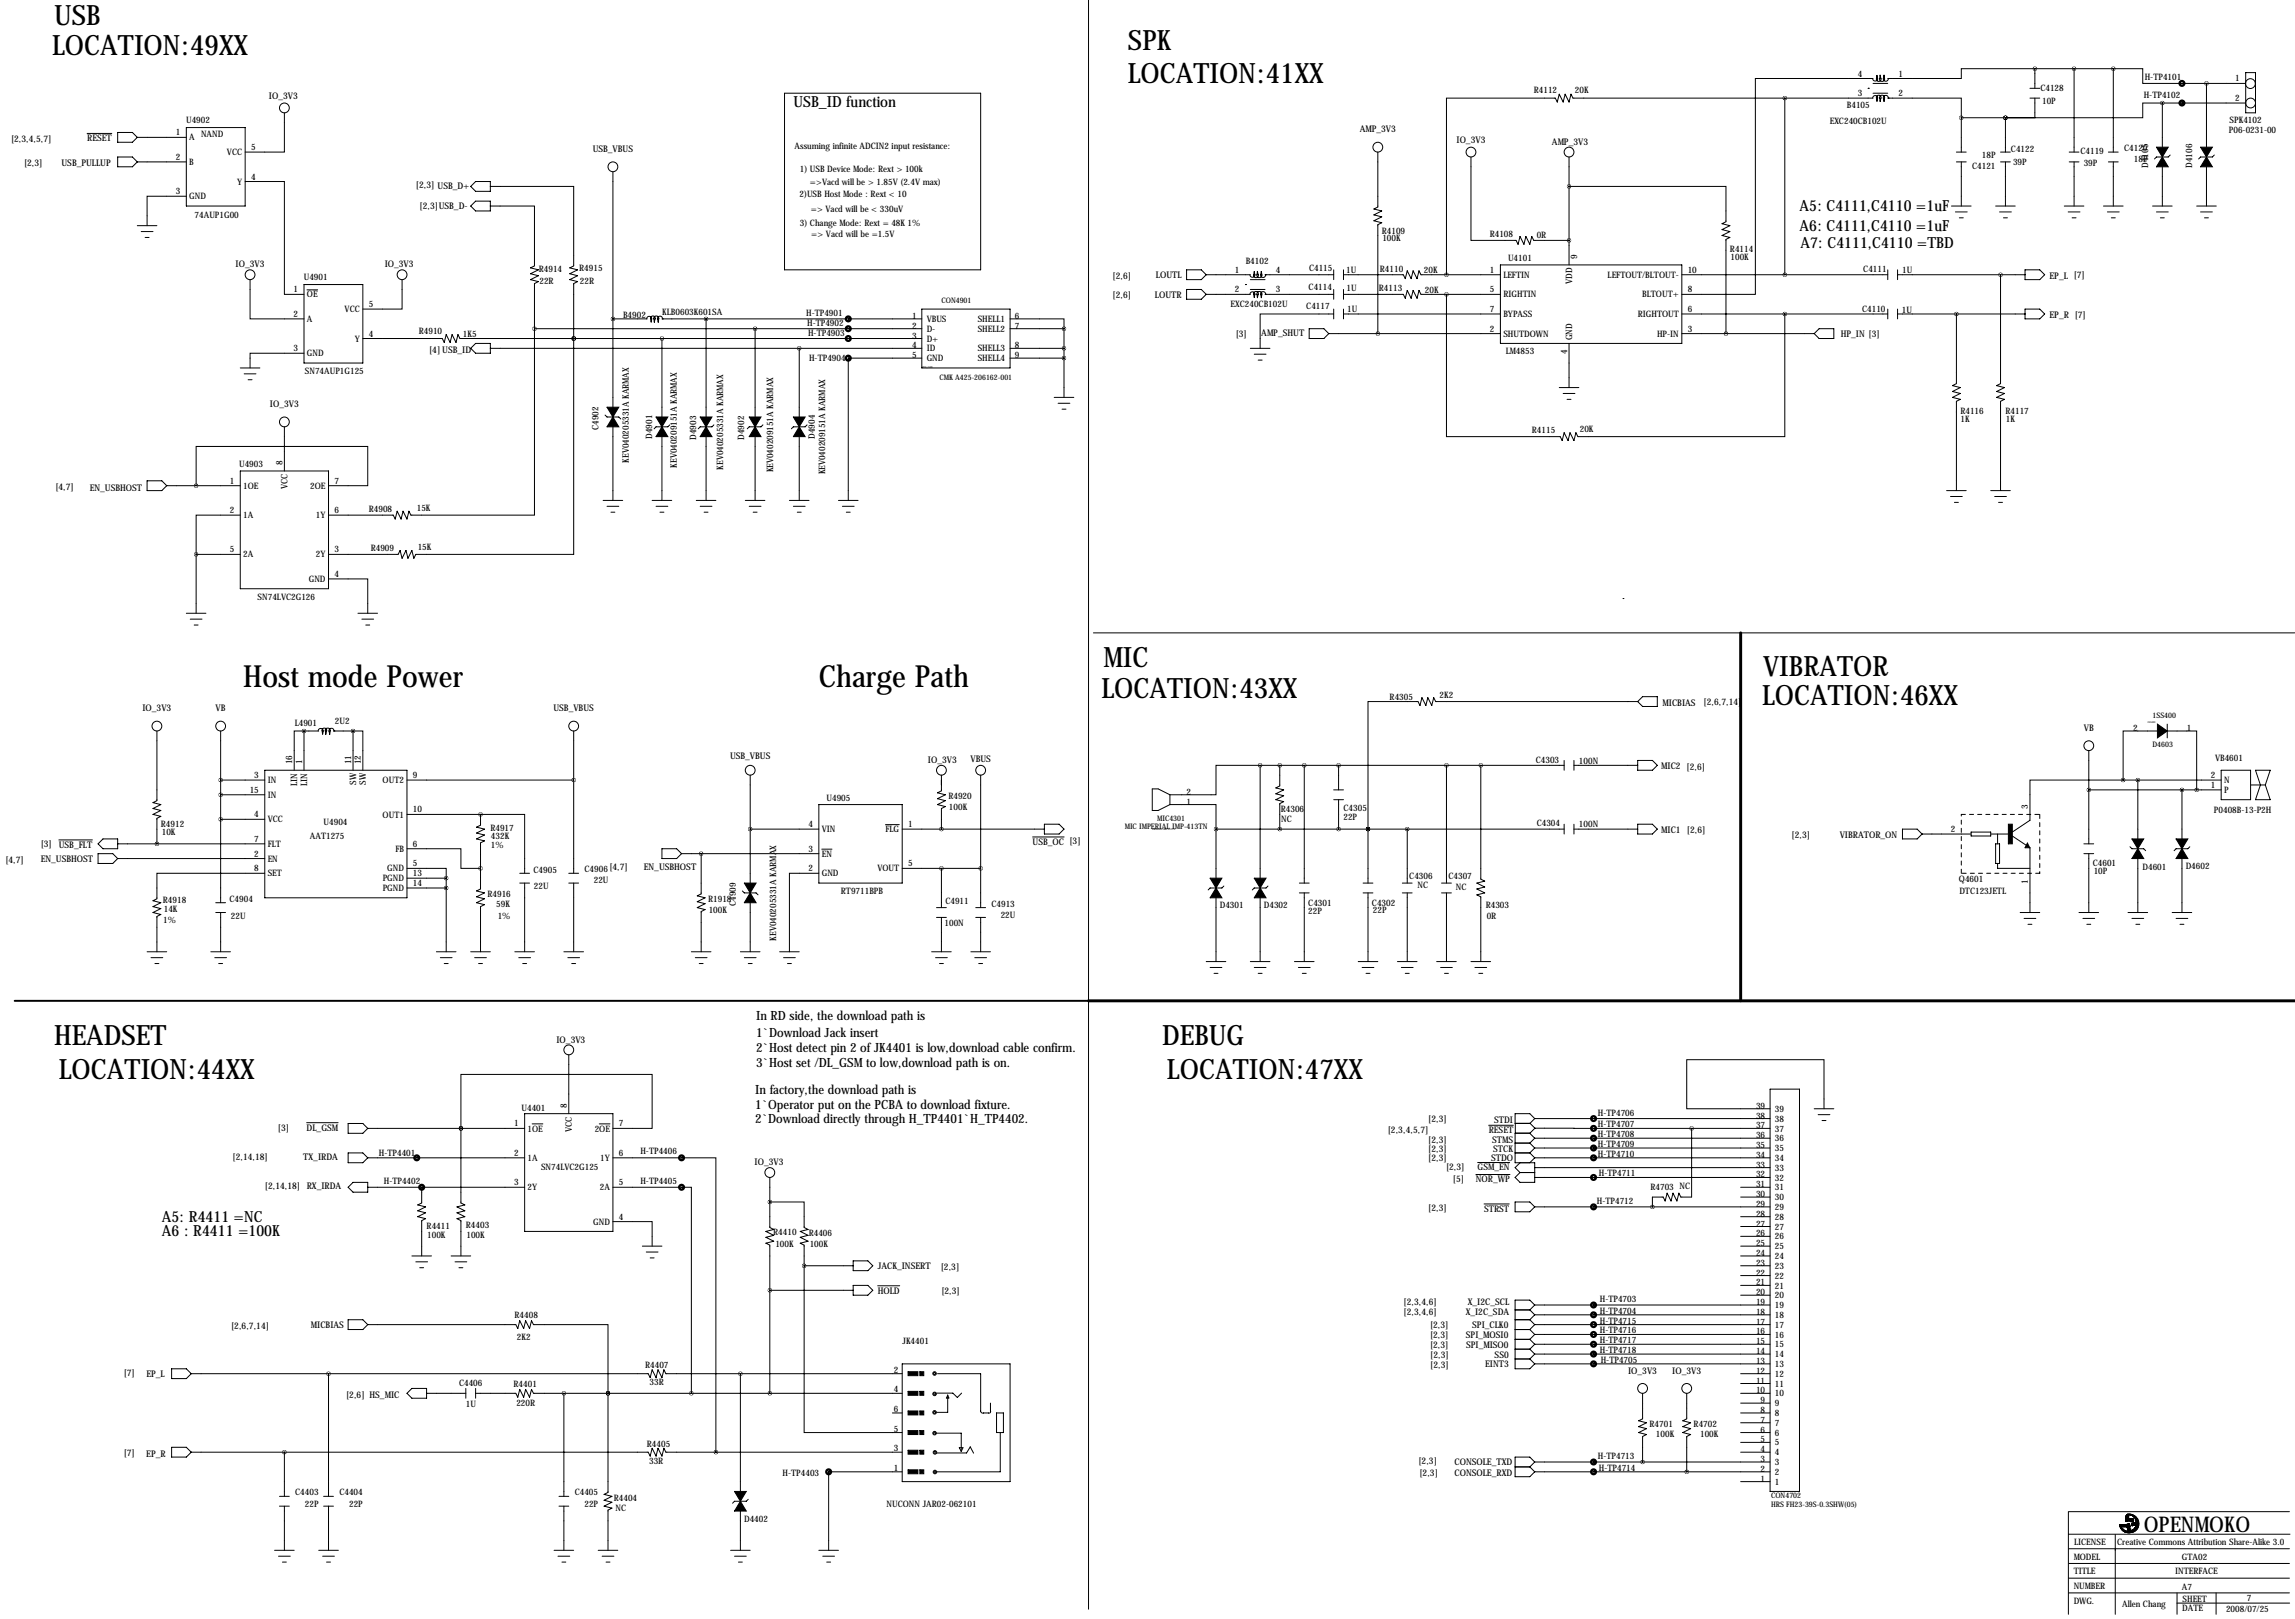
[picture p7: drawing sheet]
<svg xmlns="http://www.w3.org/2000/svg" width="594mm" height="419mm" viewBox="0 0 594 419" stroke-linecap="round" stroke-linejoin="round" font-family="sans-serif">
<defs><g id="words">
<g font-size="7.9">
<text x="63" y="177.8">Host mode Power</text>
<text x="212.1" y="177.8">Charge Path</text>
</g>
<g font-size="7.3">
<text x="14" y="6.4">USB</text>
<text x="13.5" y="14.2">LOCATION:49XX</text>
<text x="292.2" y="13">SPK</text>
<text x="292.1" y="21.6">LOCATION:41XX</text>
<text x="285.8" y="172.7">MIC</text>
<text x="456.7" y="174.9">VIBRATOR</text>
<text x="285.3" y="180.6">LOCATION:43XX</text>
<text x="456.4" y="182.6">LOCATION:46XX</text>
<text x="14" y="270.5">HEADSET</text>
<text x="301" y="270.5">DEBUG</text>
<text x="15.2" y="279.4">LOCATION:44XX</text>
<text x="302.3" y="279.4">LOCATION:47XX</text>
</g>
<text font-size="5.6" x="555.2" y="396.5">OPENMOKO</text>
<g font-size="4">
<text x="205.5" y="27.6">USB_ID function</text>
<text x="466.1" y="54.6">A5: C4111,C4110 =1uF</text>
<text x="466.1" y="59.7">A6: C4111,C4110 =1uF</text>
<text x="466.3" y="64.3">A7: C4111,C4110 =TBD</text>
<text x="41.9" y="316.2">A5: R4411 =NC</text>
<text x="41.9" y="320">A6 : R4411 =100K</text>
</g>
<g font-size="3.3">
<text x="195.8" y="264.2">In RD side, the download path is</text>
<text x="195.8" y="268.5">1`Download Jack insert</text>
<text x="195.8" y="272.3">2`Host detect pin 2 of JK4401 is low,download cable confirm.</text>
<text x="195.8" y="276.1">3`Host set /DL_GSM to low,download path is on.</text>
<text x="195.6" y="283.2">In factory,the download path is</text>
<text x="195.6" y="287">1`Operator put on the PCBA to download fixture.</text>
<text x="195.6" y="290.8">2`Download directly through H_TP4401`H_TP4402.</text>
</g>
<g font-size="2.4">
<text x="69.7" y="25.7">IO_3V3</text>
<text x="352.2" y="34.3">AMP_3V3</text>
<text x="2.9" y="36.7">[2,3,4,5,7]</text>
<text x="22.6" y="36.6">RESET</text>
<text x="153.5" y="39.4">USB_VBUS</text>
<text x="377.3" y="37.1">IO_3V3</text>
<text x="402" y="37.5">AMP_3V3</text>
<text x="6.2" y="43.1">[2,3]</text>
<text x="15.9" y="42.9">USB_PULLUP</text>
<text x="107.7" y="48.6">[2,3] USB_D+</text>
<text x="108.7" y="54.2">[2,3]USB_D-</text>
<text x="61" y="69.1">IO_3V3</text>
<text x="99.6" y="69.1">IO_3V3</text>
<text x="299.4" y="72">LOUTL</text>
<text x="288.2" y="72.1">[2,6]</text>
<text x="288.2" y="77.2">[2,6]</text>
<text x="299.1" y="77.2">LOUTR</text>
<text x="530.9" y="72.1">EP_L [7]</text>
<text x="530.9" y="82.3">EP_R [7]</text>
<text x="320.1" y="87.3">[3]</text>
<text x="326.7" y="86.9">AMP_SHUT</text>
<text x="476.8" y="87.1">HP_IN [3]</text>
<text x="111.2" y="91.3">[4] USB_ID</text>
<text x="69.9" y="105.4">IO_3V3</text>
<text x="14.3" y="126.9">[4,7]</text>
<text x="23.2" y="127">EN_USBHOST</text>
<text x="36.9" y="184.1">IO_3V3</text>
<text x="55.9" y="184.1">VB</text>
<text x="143.4" y="184.1">USB_VBUS</text>
<text x="430.6" y="182.7">MICBIAS</text>
<text x="441.2" y="182.6">[2,6,7,14]</text>
<text x="539.7" y="189.2">VB</text>
<text x="189.1" y="196.6">USB_VBUS</text>
<text x="240.4" y="197.6">IO_3V3</text>
<text x="251.4" y="197.4">VBUS</text>
<text x="430.3" y="199.1">MIC2 [2,6]</text>
<text x="430.3" y="215.6">MIC1 [2,6]</text>
<text x="10.6" y="219.4">[3]</text>
<text x="15.2" y="219.5">USB_FLT</text>
<text x="267.5" y="218.7">USB_OC [3]</text>
<text x="464" y="217">[2,3]</text>
<text x="476.5" y="216.9">VIBRATOR_ON</text>
<text x="1.4" y="223.4">[4,7]</text>
<text x="10.5" y="223.3">EN_USBHOST</text>
<text x="157.9" y="225.2">[4,7]</text>
<text x="166.8" y="225.3">EN_USBHOST</text>
<text x="144.1" y="270">IO_3V3</text>
<text x="72" y="292.8">[3]</text>
<text x="79.4" y="292.7">DL_GSM</text>
<text x="359.5" y="293.3">[2,3,4,5,7]</text>
<text x="369.9" y="290.5">[2,3]</text>
<text x="385.6" y="293.3">RESET</text>
<text x="387" y="290.6">STDI</text>
<text x="369.9" y="295.8">[2,3]</text>
<text x="369.9" y="298.1">[2,3]</text>
<text x="386.5" y="295.9">STMS</text>
<text x="386.8" y="298.2">STCK</text>
<text x="60.2" y="300.3">[2,14,18]</text>
<text x="78.6" y="300.3">TX_IRDA</text>
<text x="195.4" y="301.5">IO_3V3</text>
<text x="369.9" y="300.6">[2,3]</text>
<text x="374.5" y="302.9">[2,3]</text>
<text x="376.3" y="306">[5]</text>
<text x="382.7" y="303">GSM_EN</text>
<text x="386.2" y="300.5">STDO</text>
<text x="68.6" y="307.8">[2,14,18]</text>
<text x="79.5" y="307.8">RX_IRDA</text>
<text x="382.3" y="306.1">NOR_WP</text>
<text x="369.9" y="313.6">[2,3]</text>
<text x="384.4" y="313.7">STRST</text>
<text x="227.3" y="328.5">JACK_INSERT</text>
<text x="243.7" y="328.7">[2,3]</text>
<text x="227.3" y="334.9">HOLD</text>
<text x="243.8" y="334.9">[2,3]</text>
<text x="363.6" y="340.4">[2,3,4,6]</text>
<text x="363.6" y="337.9">[2,3,4,6]</text>
<text x="379.6" y="340.4">X_I2C_SDA</text>
<text x="380.2" y="337.8">X_I2C_SCL</text>
<text x="59.9" y="344">[2,6,7,14]</text>
<text x="80.5" y="343.9">MICBIAS</text>
<text x="370.4" y="346.5">[2,3]</text>
<text x="370.4" y="343.8">[2,3]</text>
<text x="379.7" y="346.5">SPI_MOSI0</text>
<text x="381.3" y="343.9">SPI_CLK0</text>
<text x="370.4" y="348.9">[2,3]</text>
<text x="370.5" y="351.5">[2,3]</text>
<text x="379.7" y="348.8">SPI_MISO0</text>
<text x="384.7" y="354">EINT3</text>
<text x="387.1" y="351.5">SS0</text>
<text x="32" y="356.2">[7]</text>
<text x="37.9" y="356.4">EP_L</text>
<text x="370.5" y="354">[2,3]</text>
<text x="421.7" y="355.6">IO_3V3</text>
<text x="433.1" y="355.6">IO_3V3</text>
<text x="89.7" y="361.9">[2,6] HS_MIC</text>
<text x="32" y="377">[7]</text>
<text x="37.9" y="377.1">EP_R</text>
<text x="367.4" y="378.9">[2,3]</text>
<text x="367.7" y="382.2">[2,3]</text>
<text x="376.7" y="379.2">CONSOLE_TXD</text>
<text x="376.7" y="382">CONSOLE_RXD</text>
</g>
<g font-size="2.3">
<text x="397.3" y="24">R4112</text>
<text x="481.2" y="19.8">4</text>
<text x="491.7" y="19.8">1</text>
<text x="528.5" y="23.5">C4128</text>
<text x="555.5" y="20.7">H-TP4101</text>
<text x="578.9" y="21.1">1</text>
<text x="407.9" y="24.1">20K</text>
<text x="478.4" y="27.9">B4105</text>
<text x="481.2" y="24.9">3</text>
<text x="491.7" y="24.9">2</text>
<text x="528.9" y="26.9">10P</text>
<text x="555.2" y="25.5">H-TP4102</text>
<text x="578.9" y="26.2">2</text>
<text x="45.5" y="35.1">1</text>
<text x="48.2" y="31.8">U4902</text>
<text x="52.1" y="35.6">NAND</text>
<text x="473.9" y="32.1">EXC240CB102U</text>
<text x="577.3" y="34.4">P06-0231-00</text>
<text x="577.5" y="31.8">SPK4102</text>
<text x="45.5" y="41.4">2</text>
<text x="49" y="36.4">A</text>
<text x="58.8" y="40.2">VCC</text>
<text x="65" y="38.9">5</text>
<text x="205.8" y="38.5">Assuming infinite ADCIN2 input resistance:</text>
<text x="513.3" y="40.9">18P</text>
<text x="520.9" y="39.4">C4122</text>
<text x="538.9" y="40">C4119</text>
<text x="550.2" y="39.1">C4120</text>
<text x="552.7" y="42">18P</text>
<text x="49" y="42.7">B</text>
<text x="61.4" y="47.8">Y</text>
<text x="65" y="46.5">4</text>
<text x="207.2" y="44.6">1) USB Device Mode: Rext &gt; 100k</text>
<text x="209.8" y="47.9">=&gt;Vacd will be &gt; 1.85V (2.4V max)</text>
<text x="510.8" y="43.8">C4121</text>
<text x="521.4" y="42.7">39P</text>
<text x="539.7" y="42.9">39P</text>
<text x="556.4" y="43.4" transform="rotate(-90 556.4 43.4)">D4105</text>
<text x="567.8" y="43.4" transform="rotate(-90 567.8 43.4)">D4106</text>
<text x="45.5" y="50.3">3</text>
<text x="49" y="51.6">GND</text>
<text x="207.1" y="51.1">2)USB Host Mode : Rext &lt; 10</text>
<text x="50.4" y="56.5">74AUP1G00</text>
<text x="207.2" y="58.5">3) Change Mode: Rext = 48K 1%</text>
<text x="210" y="54.8">=&gt; Vacd will be &lt; 330uV</text>
<text x="210.1" y="61.3">=&gt; Vacd will be =1.5V</text>
<text x="357.9" y="60.5">R4109</text>
<text x="358.1" y="62.3">100K</text>
<text x="385.8" y="61.3">R4108</text>
<text x="398" y="61.7">0R</text>
<text x="448.1" y="65.3">R4114</text>
<text x="139.6" y="70.4">R4914</text>
<text x="150" y="70.2">R4915</text>
<text x="319.9" y="70.6">1</text>
<text x="322.7" y="68.3">B4102</text>
<text x="330.5" y="70.6">4</text>
<text x="339.1" y="70.1">C4115</text>
<text x="348.7" y="70.7">1U</text>
<text x="357.4" y="70.4">R4110</text>
<text x="368.8" y="70.6">20K</text>
<text x="385.9" y="70.6">1</text>
<text x="389.4" y="71.9">LEFTIN</text>
<text x="390.6" y="67.6">U4101</text>
<text x="408.5" y="67.1" transform="rotate(-90 408.5 67.1)">9</text>
<text x="416.4" y="71.9">LEFTOUT/BLTOUT-</text>
<text x="437.1" y="70.6">10</text>
<text x="448.2" y="67.4">100K</text>
<text x="482.6" y="70.3">C4111</text>
<text x="492.7" y="70.6">1U</text>
<text x="76" y="75.7">1</text>
<text x="78.7" y="72.4">U4901</text>
<text x="79.5" y="77">OE</text>
<text x="139.7" y="73.5">22R</text>
<text x="150.2" y="73.4">22R</text>
<text x="319.9" y="75.7">2</text>
<text x="330.5" y="75.7">3</text>
<text x="339" y="75">C4114</text>
<text x="348.8" y="75.4">1U</text>
<text x="357.1" y="75.3">R4113</text>
<text x="369.1" y="75.9">20K</text>
<text x="385.9" y="75.7">5</text>
<text x="389.4" y="77">RIGHTIN</text>
<text x="407.2" y="73.6" transform="rotate(-90 407.2 73.6)">VDD</text>
<text x="425.4" y="77">BLTOUT+</text>
<text x="437.1" y="75.7">8</text>
<text x="76" y="82">2</text>
<text x="79.5" y="83.4">A</text>
<text x="89.3" y="80.8">VCC</text>
<text x="95.5" y="79.5">5</text>
<text x="161.4" y="82.3">B4902</text>
<text x="171.5" y="81.6">KLB0603K601SA</text>
<text x="208.8" y="81.9">H-TP4901</text>
<text x="236.3" y="82.6">1</text>
<text x="240" y="83.4">VBUS</text>
<text x="253.2" y="83.4">SHELL1</text>
<text x="262.9" y="82.6">6</text>
<text x="318.8" y="79.6">EXC240CB102U</text>
<text x="338.3" y="80.1">C4117</text>
<text x="348.9" y="80.8">1U</text>
<text x="385.9" y="80.8">7</text>
<text x="389.4" y="82.1">BYPASS</text>
<text x="424.2" y="82.1">RIGHTOUT</text>
<text x="437.1" y="80.8">6</text>
<text x="482.3" y="80.7">C4110</text>
<text x="492.6" y="81.1">1U</text>
<text x="91.9" y="88.4">Y</text>
<text x="95.5" y="87.1">4</text>
<text x="108.5" y="86.4">R4910</text>
<text x="119.9" y="87.1">1K5</text>
<text x="209" y="84.4">H-TP4902</text>
<text x="209.3" y="87">H-TP4903</text>
<text x="236.3" y="85.1">2</text>
<text x="236.3" y="87.6">3</text>
<text x="240" y="85.9">D-</text>
<text x="240" y="88.4">D+</text>
<text x="253.2" y="85.9">SHELL2</text>
<text x="262.9" y="85.1">7</text>
<text x="385.9" y="85.9">2</text>
<text x="389.4" y="87.2">SHUTDOWN</text>
<text x="407.2" y="88.1" transform="rotate(-90 407.2 88.1)">GND</text>
<text x="429.2" y="87.2">HP-IN</text>
<text x="437.1" y="85.9">3</text>
<text x="76" y="90.9">3</text>
<text x="79.5" y="92.2">GND</text>
<text x="209.6" y="93.6">H-TP4904</text>
<text x="236.3" y="90.2">4</text>
<text x="236.3" y="92.7">5</text>
<text x="240" y="91">ID</text>
<text x="240" y="93.5">GND</text>
<text x="253.2" y="91">SHELL3</text>
<text x="253.2" y="93.5">SHELL4</text>
<text x="262.9" y="90.2">8</text>
<text x="262.9" y="92.7">9</text>
<text x="390" y="91.5">LM4853</text>
<text x="405.9" y="91.6" transform="rotate(-90 405.9 91.6)">4</text>
<text x="79" y="96.9">SN74AUP1G125</text>
<text x="507.8" y="107.2">R4116</text>
<text x="519.4" y="107.2">R4117</text>
<text x="155" y="111.3" transform="rotate(-90 155 111.3)">C4902</text>
<text x="168.9" y="113.6" transform="rotate(-90 168.9 113.6)">D4901</text>
<text x="180.3" y="113.8" transform="rotate(-90 180.3 113.8)">D4903</text>
<text x="192.8" y="113.8" transform="rotate(-90 192.8 113.8)">D4902</text>
<text x="211.1" y="113.6" transform="rotate(-90 211.1 113.6)">D4904</text>
<text x="396.8" y="112.1">R4115</text>
<text x="409.2" y="111.8">20K</text>
<text x="507.8" y="109.3">1K</text>
<text x="519.5" y="109.3">1K</text>
<text x="162.9" y="119.8" transform="rotate(-90 162.9 119.8)">KEV040205331A KARMAX</text>
<text x="59.5" y="125.2">1</text>
<text x="61.9" y="120.9">U4903</text>
<text x="73.2" y="120.4" transform="rotate(-90 73.2 120.4)">8</text>
<text x="86.6" y="125.2">7</text>
<text x="175.3" y="121" transform="rotate(-90 175.3 121)">KEV040209151A KARMAX</text>
<text x="187.3" y="121.5" transform="rotate(-90 187.3 121.5)">KEV040205331A KARMAX</text>
<text x="200.2" y="122.3" transform="rotate(-90 200.2 122.3)">KEV040209151A KARMAX</text>
<text x="213.7" y="122.8" transform="rotate(-90 213.7 122.8)">KEV040209151A KARMAX</text>
<text x="63" y="126.5">1OE</text>
<text x="74.5" y="126.6" transform="rotate(-90 74.5 126.6)">VCC</text>
<text x="80.4" y="126.5">2OE</text>
<text x="59.5" y="132.8">2</text>
<text x="63" y="134.2">1A</text>
<text x="81.8" y="134.2">1Y</text>
<text x="86.6" y="132.8">6</text>
<text x="95.5" y="132.6">R4908</text>
<text x="107.9" y="132.2">15K</text>
<text x="59.5" y="143">5</text>
<text x="86.6" y="143">3</text>
<text x="96" y="142.7">R4909</text>
<text x="108.2" y="142.3">15K</text>
<text x="63" y="144.3">2A</text>
<text x="81.8" y="144.3">2Y</text>
<text x="86.6" y="149.4">4</text>
<text x="66.7" y="155.3">SN74LVC2G126</text>
<text x="80" y="150.7">GND</text>
<text x="359.9" y="181.1">R4305</text>
<text x="372.9" y="180.7">2K2</text>
<text x="76.3" y="188">L4901</text>
<text x="86.7" y="187.5">2U2</text>
<text x="552.5" y="189.2">2</text>
<text x="566.4" y="189.2">1</text>
<text x="75.7" y="197.9" transform="rotate(-90 75.7 197.9)">16</text>
<text x="78.2" y="197.9" transform="rotate(-90 78.2 197.9)">1</text>
<text x="90.9" y="197.9" transform="rotate(-90 90.9 197.9)">11</text>
<text x="93.5" y="197.9" transform="rotate(-90 93.5 197.9)">12</text>
<text x="397.8" y="197.4">C4303</text>
<text x="409" y="197.9">100N</text>
<text x="573.7" y="197">VB4601</text>
<text x="65.9" y="201.4">3</text>
<text x="69.3" y="202.7">IN</text>
<text x="77" y="203.4" transform="rotate(-90 77 203.4)">LIN</text>
<text x="79.5" y="203.4" transform="rotate(-90 79.5 203.4)">LIN</text>
<text x="92.2" y="203.2" transform="rotate(-90 92.2 203.2)">SW</text>
<text x="94.8" y="203.2" transform="rotate(-90 94.8 203.2)">SW</text>
<text x="99.1" y="202.7">OUT2</text>
<text x="106.9" y="201.4">9</text>
<text x="572.6" y="201.4">2</text>
<text x="572.6" y="204">1</text>
<text x="576.1" y="202.7">N</text>
<text x="64.7" y="205.2">15</text>
<text x="69.3" y="206.5">IN</text>
<text x="214.1" y="207.3">U4905</text>
<text x="245.6" y="206.8">R4920</text>
<text x="245.8" y="209.6">100K</text>
<text x="307.3" y="208.3">1</text>
<text x="307.3" y="205.7">2</text>
<text x="525.3" y="209.3" transform="rotate(-90 525.3 209.3)">3</text>
<text x="576.1" y="205.3">P</text>
<text x="41.7" y="214.1">R4912</text>
<text x="65.9" y="211.6">4</text>
<text x="69.3" y="212.9">VCC</text>
<text x="83.8" y="213.6">U4904</text>
<text x="99.1" y="211.6">OUT1</text>
<text x="106.9" y="210.3">10</text>
<text x="127" y="215.1">R4917</text>
<text x="209.4" y="214.1">4</text>
<text x="212.9" y="215.4">VIN</text>
<text x="229.4" y="215.4">FLG</text>
<text x="235.2" y="214.1">1</text>
<text x="331.7" y="210.1">R4306</text>
<text x="331.9" y="212.9">NC</text>
<text x="348" y="212.2">22P</text>
<text x="348" y="210.1">C4305</text>
<text x="398" y="213.7">C4304</text>
<text x="409" y="214.1">100N</text>
<text x="505.3" y="215.4">2</text>
<text x="573.4" y="210.4">P0408B-13-P2H</text>
<text x="41.9" y="216.2">10K</text>
<text x="65.9" y="221.7">2</text>
<text x="65.9" y="217.9">7</text>
<text x="69.3" y="219.2">FLT</text>
<text x="80.3" y="217.3">AAT1275</text>
<text x="102.4" y="220.5">FB</text>
<text x="106.9" y="219.2">6</text>
<text x="127.1" y="219.5">1%</text>
<text x="127.2" y="217.3">432K</text>
<text x="209.4" y="220.5">3</text>
<text x="212.9" y="221.8">EN</text>
<text x="65.9" y="225.6">8</text>
<text x="69.3" y="223.1">EN</text>
<text x="69.3" y="226.9">SET</text>
<text x="100.3" y="225.6">GND</text>
<text x="106.9" y="224.3">5</text>
<text x="106.9" y="226.8">13</text>
<text x="138.2" y="226.1">C4905</text>
<text x="151.4" y="225.8">C4906</text>
<text x="209.4" y="225.6">2</text>
<text x="212.9" y="226.9">GND</text>
<text x="227.3" y="225.6">VOUT</text>
<text x="235.2" y="224.3">5</text>
<text x="365" y="227.6">C4306</text>
<text x="375.2" y="227.6">C4307</text>
<text x="542.1" y="224.3">C4601</text>
<text x="542.3" y="226.1">10P</text>
<text x="554.9" y="225.3">D4601</text>
<text x="566.1" y="224.9">D4602</text>
<text x="42.2" y="233.7">R4918</text>
<text x="59.5" y="233.4">C4904</text>
<text x="99.1" y="228.1">PGND</text>
<text x="99.1" y="230.7">PGND</text>
<text x="106.9" y="229.4">14</text>
<text x="126.3" y="232.2">R4916</text>
<text x="138.3" y="230.2">22U</text>
<text x="153.8" y="228.7">22U</text>
<text x="183.4" y="233.4">R1918</text>
<text x="217.8" y="231.5">RT9711BPB</text>
<text x="244.9" y="233.9">C4911</text>
<text x="367.2" y="230">NC</text>
<text x="377.1" y="230.5">NC</text>
<text x="507.4" y="228.4">Q4601</text>
<text x="507.5" y="231.4">DTC123JETL</text>
<text x="525.3" y="228.8" transform="rotate(-90 525.3 228.8)">1</text>
<text x="42.3" y="238.8">1%</text>
<text x="42.4" y="236.1">14K</text>
<text x="59.8" y="237.8">22U</text>
<text x="128.5" y="234.8">59K</text>
<text x="128.9" y="237.8">1%</text>
<text x="183.6" y="236.3">100K</text>
<text x="190.6" y="234.5" transform="rotate(-90 190.6 234.5)">C4909</text>
<text x="244.6" y="239.6">100N</text>
<text x="256.8" y="234.7">C4913</text>
<text x="259.2" y="237.6">22U</text>
<text x="315.9" y="235">D4301</text>
<text x="327.4" y="235">D4302</text>
<text x="338.8" y="236.6">22P</text>
<text x="338.9" y="234.4">C4301</text>
<text x="355.4" y="234.4">C4302</text>
<text x="355.6" y="236.3">22P</text>
<text x="384.8" y="235">R4303</text>
<text x="385.1" y="238">0R</text>
<text x="201" y="243.5" transform="rotate(-90 201 243.5)">KEV040205331A KARMAX</text>
<text x="135.1" y="287.5">U4401</text>
<text x="146.8" y="286.8" transform="rotate(-90 146.8 286.8)">8</text>
<text x="454.8" y="287">39</text>
<text x="459.7" y="287.8">39</text>
<text x="133.2" y="291.6">1</text>
<text x="136.7" y="292.9">1OE</text>
<text x="148.1" y="293" transform="rotate(-90 148.1 293)">VCC</text>
<text x="154" y="292.9">2OE</text>
<text x="160.3" y="291.6">7</text>
<text x="413.8" y="288.8">H-TP4706</text>
<text x="413.8" y="291.8">H-TP4707</text>
<text x="454.8" y="292.1">37</text>
<text x="454.8" y="289.6">38</text>
<text x="459.7" y="292.9">37</text>
<text x="459.7" y="290.4">38</text>
<text x="98.1" y="299.2">H-TP4401</text>
<text x="133.2" y="299.2">2</text>
<text x="160.3" y="299.2">6</text>
<text x="165.9" y="298.8">H-TP4406</text>
<text x="413.8" y="294.4">H-TP4708</text>
<text x="413.8" y="296.9">H-TP4709</text>
<text x="413.8" y="299.5">H-TP4710</text>
<text x="454.8" y="299.7">34</text>
<text x="454.8" y="297.2">35</text>
<text x="454.8" y="294.6">36</text>
<text x="459.7" y="298">35</text>
<text x="459.7" y="295.4">36</text>
<text x="136.7" y="300.5">1A</text>
<text x="140.1" y="302.9">SN74LVC2G125</text>
<text x="155.5" y="300.5">1Y</text>
<text x="414.1" y="304.5">H-TP4711</text>
<text x="454.8" y="304.8">32</text>
<text x="454.8" y="302.3">33</text>
<text x="459.7" y="305.6">32</text>
<text x="459.7" y="303.1">33</text>
<text x="459.7" y="300.5">34</text>
<text x="99.4" y="306.6">H-TP4402</text>
<text x="133.2" y="306.8">3</text>
<text x="136.7" y="308.1">2Y</text>
<text x="155.4" y="308.1">2A</text>
<text x="160.3" y="306.8">5</text>
<text x="165.9" y="306.4">H-TP4405</text>
<text x="413.6" y="311.7">H-TP4712</text>
<text x="427.5" y="308.1">R4703 NC</text>
<text x="454.8" y="309.9">30</text>
<text x="454.8" y="307.3">31</text>
<text x="459.7" y="310.7">30</text>
<text x="459.7" y="308.1">31</text>
<text x="120.7" y="317.8">R4403</text>
<text x="153.6" y="317">GND</text>
<text x="160.3" y="315.7">4</text>
<text x="454.8" y="317.5">27</text>
<text x="454.8" y="315">28</text>
<text x="454.8" y="312.4">29</text>
<text x="459.7" y="315.8">28</text>
<text x="459.7" y="313.2">29</text>
<text x="110.5" y="318.3">R4411</text>
<text x="110.7" y="320.4">100K</text>
<text x="120.8" y="320.5">100K</text>
<text x="200.3" y="319.8">R4410</text>
<text x="200.8" y="322.8">100K</text>
<text x="209.5" y="320">R4406</text>
<text x="209.7" y="322.8">100K</text>
<text x="454.8" y="322.6">25</text>
<text x="454.8" y="320">26</text>
<text x="459.7" y="323.4">25</text>
<text x="459.7" y="320.8">26</text>
<text x="459.7" y="318.3">27</text>
<text x="454.8" y="327.7">23</text>
<text x="454.8" y="325.1">24</text>
<text x="459.7" y="328.5">23</text>
<text x="459.7" y="325.9">24</text>
<text x="454.8" y="335.3">20</text>
<text x="454.8" y="332.7">21</text>
<text x="454.8" y="330.2">22</text>
<text x="459.7" y="333.5">21</text>
<text x="459.7" y="331">22</text>
<text x="133.3" y="341.2">R4408</text>
<text x="414.4" y="337.1">H-TP4703</text>
<text x="414.4" y="340.1">H-TP4704</text>
<text x="454.8" y="340.4">18</text>
<text x="454.8" y="337.8">19</text>
<text x="459.7" y="341.2">18</text>
<text x="459.7" y="338.6">19</text>
<text x="459.7" y="336.1">20</text>
<text x="133.9" y="347">2K2</text>
<text x="233.8" y="347.9">JK4401</text>
<text x="414.4" y="342.6">H-TP4715</text>
<text x="414.4" y="345.2">H-TP4716</text>
<text x="414.4" y="347.7">H-TP4717</text>
<text x="454.8" y="348">15</text>
<text x="454.8" y="345.4">16</text>
<text x="454.8" y="342.9">17</text>
<text x="459.7" y="346.2">16</text>
<text x="459.7" y="343.7">17</text>
<text x="414.4" y="350.3">H-TP4718</text>
<text x="414.6" y="352.8">H-TP4705</text>
<text x="454.8" y="353.1">13</text>
<text x="454.8" y="350.5">14</text>
<text x="459.7" y="353.9">13</text>
<text x="459.7" y="351.3">14</text>
<text x="459.7" y="348.8">15</text>
<text x="118.9" y="358.9">C4406</text>
<text x="133" y="359">R4401</text>
<text x="167.1" y="354.1">R4407</text>
<text x="168.2" y="358.6">33R</text>
<text x="231.5" y="355.3">2</text>
<text x="454.8" y="358.1">11</text>
<text x="454.8" y="355.6">12</text>
<text x="459.7" y="358.9">11</text>
<text x="459.7" y="356.4">12</text>
<text x="120.7" y="364.2">1U</text>
<text x="133.8" y="363.9">220R</text>
<text x="231.5" y="360.4">4</text>
<text x="231.5" y="365.5">6</text>
<text x="454.8" y="360.7">10</text>
<text x="456" y="365.8">8</text>
<text x="456" y="363.2">9</text>
<text x="459.7" y="364">9</text>
<text x="459.7" y="361.5">10</text>
<text x="231.5" y="370.6">5</text>
<text x="427.2" y="369.3">R4701</text>
<text x="428.9" y="371.9">100K</text>
<text x="438.7" y="369.3">R4702</text>
<text x="440.3" y="371.9">100K</text>
<text x="456" y="370.8">6</text>
<text x="456" y="368.3">7</text>
<text x="459.7" y="371.6">6</text>
<text x="459.7" y="369.1">7</text>
<text x="459.7" y="366.6">8</text>
<text x="167.6" y="374.4">R4405</text>
<text x="231.5" y="375.7">3</text>
<text x="413.8" y="377.7">H-TP4713</text>
<text x="456" y="375.9">4</text>
<text x="456" y="373.4">5</text>
<text x="459.7" y="376.7">4</text>
<text x="459.7" y="374.2">5</text>
<text x="168.1" y="379">33R</text>
<text x="202.7" y="382.1">H-TP4403</text>
<text x="231.5" y="380.7">1</text>
<text x="414.1" y="380.7">H-TP4714</text>
<text x="456" y="383.5">1</text>
<text x="456" y="381">2</text>
<text x="456" y="378.5">3</text>
<text x="459.7" y="381.8">2</text>
<text x="459.7" y="379.3">3</text>
<text x="76.5" y="387.1">C4403</text>
<text x="79" y="390">22P</text>
<text x="87.9" y="387.1">C4404</text>
<text x="90.4" y="390">22P</text>
<text x="148.9" y="387.1">C4405</text>
<text x="151.4" y="390">22P</text>
<text x="159" y="388.6">R4404</text>
<text x="459.7" y="384.3">1</text>
<text x="159.4" y="391.3">NC</text>
<text x="192.7" y="394">D4402</text>
<text x="229.6" y="390.2">NUCONN JAR02-062101</text>
<text x="537.2" y="400">LICENSE</text>
<text x="548.4" y="400">Creative Commons Attribution Share-Alike 3.0</text>
<text x="537.1" y="407.5">TITLE</text>
<text x="537.1" y="403.7">MODEL</text>
<text x="563.4" y="407.4">INTERFACE</text>
<text x="565.2" y="403.9">GTA02</text>
<text x="537.1" y="411.3">NUMBER</text>
<text x="565.2" y="411.5">A7</text>
<text x="537.1" y="415.1">DWG.</text>
<text x="549.7" y="416.1">Allen Chang</text>
<text x="565.2" y="417.1">DATE</text>
<text x="565.3" y="414.6">SHEET</text>
<text x="576.6" y="417.3">2008/07/25</text>
<text x="581.9" y="414.5">7</text>
</g>
<g font-size="2">
<text x="243.8" y="78.5">CON4901</text>
<text x="243.3" y="98.3">CMK A425-206162-001</text>
<text x="557.5" y="185.8">1SS400</text>
<text x="557.5" y="193.4">D4603</text>
<text x="291.3" y="214.5">MIC IMPERIAL IMP-413TN</text>
<text x="299.7" y="212.5">MIC4301</text>
<text x="458.7" y="387.7">CON4702</text>
<text x="458.7" y="390">HRS FH23-39S-0.3SHW(05)</text>
</g>
<g font-size=".7">
<text x="238.8" y="95.3">OTG_CON</text>
<text x="556.3" y="187.2">1SS400</text>
<text x="298.5" y="214.8">IMPERIAL IMP-413TN</text>
</g>
</g></defs>
<g fill="none" stroke="#000" stroke-width=".26">
<path d="M281.9 0v416.6M527 17.8h-19v2.5h-19.1M527 17.8v5.1M527 17.8h20.4M537.2 17.8v21.6M547.4 17.8h7.6v3.8h10.1M547.4 17.8v21.6M581.7 18.8h2.5v10.4h-2.5zM22.6 34.5h6.4M30.5 34.3h3.8l1.3 1.3-1.3 1.2h-3.8zM35.6 35.6h12.7M48.3 33h15.2v20.3h-15.2z"/>
<path d="M73.7 29.2v10.2h-10.2M203.2 24.1h50.8v45.8h-50.8zM356.9 39.4v14.2l-1 .5 2 .5-2 1 2 .5-2 1 2 .6-1 .5v28.2M462.3 25.4v45.7M483.9 22.9h.1M485 20.3a.66 .66 0 0 0 .7 .7 .66 .66 0 0 0 .7-.7M485 25.4a.66 .66 0 0 1 .7-.7 .66 .66 0 0 1 .7 .7M485.1 25.4h-77.7l-.5-1-.5 2-1-2-.5 2-1-2-.5 2-.6-1h-28.2v45.7M485.1 20.3h-30.4v55.9h-19.1M485.1 24.1h3.8M485.1 21.6h3.8M486.3 20.3l-.1-.8-.2 .9a.61 .61 0 0 0 .6 .7 .61 .61 0 0 0 .6-.8l-.2-.8-.1 .8"/>
<path d="M486.3 25.4l-.1 .8-.2-.9a.61 .61 0 0 1 .6-.7 .61 .61 0 0 1 .6 .8l-.2 .9-.1-.9M486.8 25.4a.66 .66 0 0 1 .7-.8 .66 .66 0 0 1 .6 .8l-.1 .9-.2-.8M487.8 20.3a.66 .66 0 0 0 .6 .7 .66 .66 0 0 0 .7-.7M487.8 20.3l.2-.8 .1 .9a.66 .66 0 0 1-.7 .7 .66 .66 0 0 1-.6-.8M488.9 25.4h19.1v5.1M489.1 25.4a.66 .66 0 0 0-.7-.7 .66 .66 0 0 0-.6 .8M489.1 20.3h.1M489.1 25.4h.1M506.7 39.4h2.6M508 30.5v8.9M508 30.5h11.4M518.2 39.4h2.5"/>
<path d="M519.4 30.5h.1M519.4 30.5v8.9M525.8 25.4h2.5M525.8 22.9h2.5M527 25.4v5.1h-7.6M535.9 39.4h2.6M546.1 39.4h2.5M560.1 26.7h-5.1v3.8h-35.6M560.1 26.7v11.4M560.1 26.7h21.6M565.1 21.6h.1M565.1 26.7h.1"/>
<path d="M565.1 21.6h16.6M571.5 21.6v16.5M30.5 40.6h3.8l1.3 1.3-1.3 1.3h-3.8zM35.6 41.9h12.7M35.6 58.4h5M36.6 59.9h3M48.3 50.8h-10.2v7.6M63.5 47h10.2v29.2h5M121.9 53.3l1.3-1.2h3.8v2.5h-3.8zM123.2 47h3.8v2.5h-3.8l-1.3-1.2zM127 53.3h11.4v15.5l-1 .5 2 .6-2 1 2 .5-2 1 2 .5-1 .5v11.7M127 48.3h21.6v20.5l-1 .5 2 .6-2 1 2 .5-2 1 2 .5-1 .5v14.2"/>
<path d="M158.7 44.4v61M381 40.6v21.6h11.7l.5 1 .5-2 1 2 .5-2 1 2 .5-2 .6 1h9.1M406.4 48.3h40.6v9.1l-1 .5 2.1 .5-2.1 1 2.1 .5-2.1 1.1 2.1 .5-1.1 .5v24.4M406.4 40.6v28M505.5 53.3h5M506.5 54.9h3M506.7 41.9h2.6M507.5 56.4h1M508 41.9v11.4M516.9 53.3h5.1M517.9 54.9h3.1M518.2 41.9h2.5"/>
<path d="M518.9 56.4h1M519.4 41.9v11.4M534.7 53.3h5.1M535.7 54.9h3M535.9 41.9h2.6M536.7 56.4h1M537.2 41.9v11.4M544.8 53.3h5.1M545.8 54.9h3.1M546.1 41.9h2.5M546.9 56.4h1M547.4 41.9v11.4"/>
<path d="M557.5 53.3h5.1M558.5 54.9h3.1M559.6 56.4h1M560.1 43.2v10.1M562.1 40.1l-.5 .5h-3.1l-.5 .5M569 53.3h5M570 54.9h3M571 56.4h1M571.5 43.2v10.1M573.5 40.1l-.5 .5h-3l-.5 .5M37.6 61.5h1M64.8 72.4v10.2h13.9"/>
<path d="M78.7 73.7h15.3v20.3h-15.3zM79.5 75h2.8M104.1 72.4v7.6h-10.1M307.3 69.9h3.8l1.3 1.2-1.3 1.3h-3.8zM307.3 74.9h3.8l1.3 1.3-1.3 1.3h-3.8zM312.4 71.1h11.4M312.4 76.2h11.4M322.6 73.7h.1M323.7 71.1a.66 .66 0 0 0 .7 .7 .66 .66 0 0 0 .7-.7M323.7 76.2a.66 .66 0 0 1 .7-.7 .66 .66 0 0 1 .7 .7M323.8 72.4h3.9M323.8 74.9h3.9"/>
<path d="M325 71.1l-.1-.8-.2 .9a.61 .61 0 0 0 .6 .7 .61 .61 0 0 0 .6-.8l-.2-.8-.1 .8M325 76.2l-.1 .8-.2-.9a.61 .61 0 0 1 .7-.7 .61 .61 0 0 1 .5 .8l-.2 .9-.1-.9M325.5 76.2a.66 .66 0 0 1 .7-.8 .66 .66 0 0 1 .6 .8l-.1 .9-.2-.8M326.5 71.1a.66 .66 0 0 0 .6 .7 .66 .66 0 0 0 .7-.7M326.5 71.1l.2-.8 .1 .9a.66 .66 0 0 1-.6 .7 .66 .66 0 0 1-.7-.8M327.7 71.1h17.7M327.7 76.2h17.7M327.8 76.2a.66 .66 0 0 0-.7-.7 .66 .66 0 0 0-.6 .8M327.8 71.1h.1M327.8 76.2h.1M345.4 69.9v2.5M345.4 74.9v2.6"/>
<path d="M348 71.1h15.5l.5 1 .5-2 1 2 .5-2 1 2 .5-2 .5 1h20.6M348 69.9v2.5M348 74.9v2.6M348 76.2h15.5l.5 1 .5-2 1 2 .5-2 1 2 .5-2 .5 1h20.6M374.6 76.2v36.8h29.5l.5 1 .5-2 1 2 .6-2 1 2 .5-2 .5 1h53.6v-31.7M388.6 68.6h47v20.3h-47zM435.6 71.1h53.3M488.9 69.9v2.5M491.5 69.9v2.5M491.5 71.1h33M518.2 71.1v28.2l-1.1 .5 2.1 .5-2.1 1 2.1 .6-2.1 1 2.1 .5-1 .5v23.1M524.5 69.9h3.8l1.3 1.2-1.3 1.3h-3.8z"/>
<path d="M62.2 95.2h5.1M63.2 96.8h3.1M64.3 98.3h1M78.7 91.4h-13.9v3.8M94 87.6h20.6l.5 1 .5-2 1 2 .5-2 1 2 .5-2 .5 1h119.7M121.9 90.2l1.3-1.3h3.8v2.5h-3.8zM127 90.2h111.8M138.4 85.1v48.2h-32l-.5-1-.5 2.1-1-2.1-.5 2.1-1-2.1-.5 2.1-.5-1.1h-16.8M138.4 85.1h100.4M148.6 87.6h.1M148.6 87.6v55.9h-40.9l-.5 1-.5-2-1 2-.5-2-1.1 2-.5-2-.5 1h-18M158.7 82.6h8.9"/>
<path d="M167.5 82.6a.66 .66 0 0 1 .6-.7 .66 .66 0 0 1 .7 .7l-.1 .8-.2-.9a.61 .61 0 0 1 .6-.7 .61 .61 0 0 1 .6 .8M169.3 82.6a.66 .66 0 0 1 .7-.8 .66 .66 0 0 1 .6 .7l-.1 .9-.2-.8M169.4 82.6l.1 .8 .2-.8M171.4 82.6h67.4M171.4 87.6v20.3M171.6 82.6a.66 .66 0 0 0-.7-.8 .66 .66 0 0 0-.6 .8M171.6 82.6h.1M182.9 82.6v25.3M195.6 85.1v22.8M207 90.2v17.7M219.7 82.6h.1M219.7 85.1h.1"/>
<path d="M219.7 87.6h.1M219.7 92.7h.1M219.7 92.7h19.1M219.7 92.7v36.8M238.8 80h22.8v15.2h-22.8zM261.6 82.6h14v2.5M261.6 85.1h14M261.6 90.2h14M261.6 92.7h14M275.6 85.1v17.8M323.8 90.2h5.1M324.9 91.7h3"/>
<path d="M325.9 93.2h1M339.1 85.1h3.8l1.3 1.3-1.3 1.2h-3.8zM344.2 86.4h44.4M345.4 81.3h-19v8.9M345.4 80v2.6M348 81.3h40.6M348 80v2.6M406.4 88.9v11.4M435.6 81.3h53.3M435.6 86.4h34.3M469.9 86.4l1.3-1.3h3.8v2.5h-3.8zM488.9 80v2.6"/>
<path d="M491.5 80v2.6M491.5 81.3h33M506.7 81.3v18l-1 .5 2 .5-2 1 2 .6-2 1 2 .5-1 .5v23.1M524.5 80h3.8l1.3 1.3-1.3 1.3h-3.8zM73.7 110.5v11.4M156.7 107.4l.5 .5h3.1l.5 .6M158.7 110.5v19M171.4 113v16.5M173.5 110l-.5 .5h-3.1l-.5 .5M182.9 113v16.5M184.9 110l-.5 .5h-3l-.6 .5M195.6 113v16.5"/>
<path d="M197.6 110l-.5 .5h-3l-.6 .5M207 113v16.5M209 110l-.5 .5h-3l-.5 .5M273 102.9h5.1M274.1 104.4h3M275.1 105.9h1M403.9 100.3h5M404.9 101.9h3M405.9 103.4h1M38.1 124.5h3.8l1.3 1.2-1.3 1.3h-3.8zM43.2 125.7h19M50.8 125.7v-10.1h44.4v10.1h-10.1"/>
<path d="M62.2 133.3h-11.4v10.2M62.2 121.9h22.9v30.5h-22.9zM156.2 129.5h5.1M157.2 131.1h3.1M158.2 132.6h1.1M168.9 129.5h5.1M169.9 131.1h3.1M170.9 132.6h1.1M180.3 129.5h5.1M181.4 131.1h3M182.4 132.6h1M193 129.5h5.1"/>
<path d="M194.1 131.1h3M195.1 132.6h1M204.5 129.5h5M205.5 131.1h3M206.5 132.6h1M217.2 129.5h5M218.2 131.1h3M219.2 132.6h1M504.2 127h5.1M505.2 128.5h3.1M506.2 130h1M515.6 127h5.1"/>
<path d="M516.6 128.5h3.1M517.7 130h1M48.3 158.8h5M50.8 143.5h11.4M50.8 143.5v15.3M85.1 149.9h10.1v8.9M92.7 158.8h5.1M420.4 154.9h.1M49.3 160.3h3M50.3 161.8h1M93.7 160.3h3.1M94.7 161.8h1.1"/>
<path d="M283.2 163.8h311.2M40.6 189.2v18.1l-1 .5 2.1 .5-2.1 1 2.1 .5-2.1 1 2.1 .5-1.1 .5v6.6M57.1 189.2v44.5M68.6 199.4h36.8v33h-36.8zM78.7 189.2h-2.5v10.2M78.7 189.2h3.8M78.7 189.2v10.2M83.4 189.2l.2 .8 .1-.8a.66 .66 0 0 0-.6-.6 .66 .66 0 0 0-.7 .6M83.4 189.2a.61 .61 0 0 1 .7-.7 .61 .61 0 0 1 .5 .7M84.3 189.2l.1 .9 .2-.9M86.4 189.2h5M86.5 189.2a.64 .64 0 0 0-.7-.7 .64 .64 0 0 0-.6 .8l.2 .8 .1-.9a.66 .66 0 0 0-.6-.7 .66 .66 0 0 0-.7 .7"/>
<path d="M86.5 189.2h.1M91.4 189.2h2.6v10.2M91.4 189.2v10.2M148.6 189.2v36.9M326.4 198.1h-11.4v7.6h-12M326.4 198.1h78.7M326.4 198.1v29.2M331.5 198.1v5.4l-1 .5 2 .5-2 1 2 .5-2 1 2 .5-1 .5v6.6M337.8 198.1v30.5M346.7 198.1v6.4M374.6 198.1v30.5M383.5 198.1v29.5l1.1 .5-2.1 .5 2.1 1-2.1 .5 2.1 1-2.1 .5 1 .6v16.7"/>
<path d="M405.1 196.8v2.6M407.7 196.8v2.6M407.7 198.1h16.5M424.2 181.6h-52.3l-.6-1-.5 2-1-2-.5 2-1-2-.5 2-.5-1h-13v33M424.2 196.8h3.8l1.3 1.3-1.3 1.3h-3.8zM424.2 181.6l1.2-1.3h3.9v2.6h-3.9zM541 194.3v24.1M558.8 189.2h-8.9v12.7M561.3 189.2h7.7v15.3M561.3 187.5v3.5M575.3 199.4h7.6v7.6h-7.6zM584.2 199.4h3.8l-1.3 3.8 1.3 3.8h-3.8l1.3-3.8z"/>
<path d="M15.2 217.4h8.7M26.7 217.2h3.8v2.5h-3.8l-1.3-1.3zM30.5 218.4h38.1M57.1 205.7h11.5M57.1 201.9h11.5M57.1 212.1h11.5M105.4 219.7h14v5.1h5.1M105.4 201.9h43.2M105.4 210.8h19.1M124.5 210.8h11.4v15.3M124.5 210.8h.1M124.5 210.8v2.8l-1.1 .5 2.1 .5-2.1 1 2.1 .6-2.1 1 2.1 .5-1 .5v11.9l-1.1 .5 2.1 .5-2.1 1.1 2.1 .5-2.1 1 2.1 .5-1 .5v11.7"/>
<path d="M171.4 219.7h3.9l1.2 1.3-1.2 1.2h-3.9zM194.3 214.6h17.8M194.3 200.7v27.9M212.1 208.3h21.6v20.3h-21.6zM212.9 219.8h2.6M229.4 213.5h3.5M233.7 214.6h36.8M243.8 200.7v4l-1 .5 2.1 .5-2.1 1.1 2.1 .5-2.1 1 2.1 .5-1.1 .5v5.3M254 200.7v34.2M267.5 216.7h8.1M270.5 213.4h3.8l1.3 1.2-1.3 1.3h-3.8zM303 208.3h12v6.3"/>
<path d="M303 205.7l-3-1.5h-1.6v5.6h1.6l3-1.5M303 205.7v2.6M315 214.6h90.1M315 214.6v12.7M345.4 207h2.6M345.4 204.5h2.6M346.7 207v7.6M354.3 214.6h.1M354.3 214.6v14M364.5 214.6v14M405.1 213.4v2.5M407.7 213.4v2.5"/>
<path d="M407.7 214.6h16.5M424.2 213.4h3.8l1.3 1.2-1.3 1.3h-3.8zM492.8 214.6h3.8l1.2 1.3-1.2 1.3h-3.8zM497.8 215.9h12.7M510.5 215.4h5.1v1h-5.1zM515.6 215.9h5.1M516.9 218.4h1v5.1h-1zM517.4 215.9v2.5M521.2 216.4l4.6 3.1v16.7M539.8 218.4h2.5M541 204.5h34.3M549.9 201.9h-24.1v10.4l-4.6 3.1"/>
<path d="M549.9 201.9h25.4M551.7 219.2l.5 .5h3l.6 .5M553.7 201.9v15.3M565.1 204.5v12.7M567.2 219.2l-.5 .5h-3.1l-.5 .5M582.9 203.2h3.8M25.4 221h3.8l1.3 1.2-1.3 1.3h-3.8zM30.5 222.2h38.1M55.9 233.7h2.5M55.9 236.2h2.5M57.1 236.2v10.2M68.6 226.1h-28v6.6l-1 .5 2.1 .5-2.1 1 2.1 .5-2.1 1 2.1 .5-1.1 .5v9.2"/>
<path d="M105.4 224.8h10.2v2.5M105.4 229.9h10.2M105.4 227.3h10.2M115.6 227.3v19.1M134.6 228.6h2.6M134.6 226.1h2.6M135.9 228.6v17.8M147.3 228.6h2.6M147.3 226.1h2.6M148.6 228.6v17.8M176.5 221h35.6M181.6 221v10.4l-1 .5 2 .5-2 1 2 .5-2 1 2 .6-1 .5v10.4"/>
<path d="M192.3 230.6l.5 .5h3l.5 .5M194.3 233.7v12.7M212.1 226.1h-7.6v20.3M233.7 224.8h20.3M242.6 234.9h2.5M242.6 237.5h2.5M243.8 224.8v10.1M243.8 237.5v8.9M252.7 234.9h2.6M252.7 237.5h2.6M254 237.5v8.9M315 232.4v16.5"/>
<path d="M317 229.4l-.5 .5h-3.1l-.5 .5M326.4 232.4v16.5M328.4 229.4l-.5 .5h-3l-.5 .5M336.5 228.6h2.6M336.5 231.1h2.6M337.8 231.1v17.8M353.1 228.6h2.5M353.1 231.1h2.5M354.3 231.1v17.8M363.2 228.6h2.6M363.2 231.1h2.6M364.5 231.1v17.8"/>
<path d="M373.4 228.6h2.5M373.4 231.1h2.5M374.6 231.1v17.8M517.4 223.5v1.3h8.4M523.2 236.2h5.1M524.3 237.7h3M525.3 239.3h1M538.5 236.2h5.1M539.5 237.7h3M539.8 221h2.5M540.5 239.3h1M541 221v15.2"/>
<path d="M551.2 236.2h5.1M552.2 237.7h3M553.2 239.3h1M553.7 222.2v14M562.6 236.2h5.1M563.6 237.7h3.1M564.6 239.3h1.1M565.1 222.2v14M38.1 246.4h5.1M39.1 247.9h3.1M40.1 249.4h1M54.6 246.4h5.1"/>
<path d="M55.6 247.9h3.1M56.6 249.4h1.1M113 246.4h5.1M114 247.9h3.1M115.1 249.4h1M121.9 246.4h5.1M122.9 247.9h3.1M124 249.4h1M133.3 246.4h5.1M134.4 247.9h3M135.4 249.4h1M146 246.4h5.1"/>
<path d="M147.1 247.9h3M148.1 249.4h1M179.1 246.4h5M180.1 247.9h3M181.1 249.4h1M191.8 246.4h5M192.8 247.9h3M193.8 249.4h1M201.9 246.4h5.1M202.9 247.9h3.1M204 249.4h1M241.3 246.4h5.1"/>
<path d="M242.3 247.9h3.1M243.3 249.4h1M251.5 246.4h5M252.5 247.9h3M253.5 249.4h1M312.4 248.9h5.1M313.4 250.4h3.1M314.5 252h1M323.8 248.9h5.1M324.9 250.4h3M325.9 252h1M335.3 248.9h5.1"/>
<path d="M336.3 250.4h3M337.3 252h1M351.8 248.9h5.1M352.8 250.4h3.1M353.8 252h1M361.9 248.9h5.1M363 250.4h3M364 252h1M372.1 248.9h5.1M373.1 250.4h3.1M374.1 252h1.1M381 248.9h5.1"/>
<path d="M382 250.4h3.1M383 252h1M147.3 273v15.3M79.4 290.6h8.2M90.2 290.8h3.8l1.2 1.3-1.2 1.3h-3.8zM90.2 298.4h3.8l1.2 1.3-1.2 1.3h-3.8zM95.2 292.1h40.7M95.2 299.7h40.7M107.9 299.7h.1M119.4 292.1h.1M119.4 292.1v-14h49.5v14h-10.2M119.4 292.1v19.3l1 .5-2 .5 2 1-2 .5 2 1.1-2 .5 1 .5v9.1"/>
<path d="M135.9 288.3h22.8v30.5h-22.8zM137.8 290.9h2.8M155.2 290.9h2.8M158.7 299.7h17.8M176.5 299.7h.1M176.5 299.7h8.9v76.2M385.6 291.3h6.4M392.4 295.9h3.8M392.4 298.4h3.8M392.5 290.8v2.5h3.8l1.3-1.3M396.2 295.9l1.3 1.3M396.2 298.4l1.3 1.3"/>
<path d="M397.5 289.6l-1.3-1.3h-3.8v2.5h3.9l1.3 1.2M397.5 299.7h61M397.5 297.2h61M397.5 294.6h61M397.5 289.6h61M397.5 289.6l-1.3 1.2M397.5 294.6l-1.3-1.2h-3.8v7.6h5.1v5.1h-3.8l-1.3-1.3 1.3-1.3M397.5 294.6l-1.3 1.3M397.5 297.2l-1.3 1.2M397.5 299.7l-1.3 1.3M397.6 292l15.1 .1M412.7 289.6h.1"/>
<path d="M412.7 292.1h.1M412.7 294.6h.1M412.7 297.2h.1M412.7 299.7h.1M412.7 292.1h45.8M438.1 292.1v17.8h-2.7l-.6-1-.5 2-1-2-.5 2-1-2-.5 2-.5-1h-2.8v2.5M458.5 287h-21.6v-12.7h35.5v12.7M458.5 281.9h7.6v104.2h-7.6zM469.9 287h5.1M470.9 288.5h3.1M471.9 290.1h1M90.2 307.3l1.2-1.2h3.8v2.5h-3.8z"/>
<path d="M95.2 307.3h40.7M109.2 307.3h.1M109.2 307.3v4.1l-1 .5 2 .5-2 1 2 .5-2 1.1 2 .5-1 .5v9.1M158.7 316.2h10.2v6.4M158.7 307.3h17.8M176.5 307.3h.1M176.5 307.3h2.6v53.4M199.4 311.1h8.9v6.7l1 .5-2 .5 2 1-2 .5 2 1-2 .5 1 .5v5.4M199.4 304.8v13l1 .5-2 .5 2 1-2 .5 2 1-2 .5 1 .5v38.4M382.3 304h8.8M382.7 300.9h8.3M384.4 311.7h6.5"/>
<path d="M392.4 311.1h3.8l1.3 1.3-1.3 1.3h-3.8zM393.7 301l-1.3 1.3 1.3 1.2M393.7 303.5h3.8M397.5 312.4h61M397.5 304.8h61M397.5 302.3h61M412.7 304.8h.1M412.7 312.4h.1M450.8 307.3h7.7M450.8 317.5h7.7M450.8 315h7.7M450.8 309.9h7.7"/>
<path d="M106.7 325.1h5.1M107.7 326.6h3M108.7 328.2h1M116.8 325.1h5.1M117.9 326.6h3M118.9 328.2h1M166.4 322.6h5M167.4 324.1h3M168.4 325.6h1M199.4 334h21.6M208.3 327.7v43.1h25.4M208.3 327.7h12.7"/>
<path d="M221 332.7h3.8l1.3 1.3-1.3 1.3h-3.8zM221 326.4h3.8l1.3 1.3-1.3 1.2h-3.8zM227.3 332.8h5.7M392.4 339.1h3.8M396.2 339.1l1.3 1.3M397.5 337.8h61M397.5 337.8l-1.3-1.3h-3.8v17.8h3.8l1.3-1.2M397.5 337.8l-1.3 1.3M412.7 337.8h.1M450.8 335.3h7.7M450.8 332.7h7.7M450.8 330.2h7.7"/>
<path d="M450.8 327.7h7.7M450.8 325.1h7.7M450.8 322.6h7.7M450.8 320h7.7M44.4 354.3h3.9l1.2 1.3-1.2 1.3h-3.9zM49.5 355.6h118.4l.5 1 .5-2 1 2 .5-2 1 2 .6-2 .5 1h61.2M85.1 355.6v31.7M90.2 341.6h3.8l1.2 1.3-1.2 1.3h-3.8zM95.2 342.9h38.4l.5 1 .5-2 1 2 .5-2 1.1 2 .5-2 .5 1h19.3v17.8M120.6 359.4v2.5M123.2 359.4v2.5M191.8 355.6v30.5"/>
<path d="M233.7 353.1h27.9v30.4h-27.9zM242.8 355.6h11.2l.1 10 .5 .2 1.9-.1v-2.5M392.4 344.2h3.8M392.4 341.6h3.8M392.4 351.8h3.8M392.4 349.2h3.8M392.4 346.7h3.8M396.2 349.2l1.3 1.3M396.2 346.7l1.3 1.3M396.2 344.2l1.3 1.2M396.2 341.6l1.3 1.3M396.2 351.8l1.3 1.3"/>
<path d="M397.5 353.1h61M397.5 342.9h61M397.5 350.5h61M397.5 348h61M397.5 345.4h61M397.5 340.4h61M397.5 350.5l-1.3 1.3M397.5 348l-1.3 1.2M397.5 345.4l-1.3 1.3M397.5 342.9l-1.3 1.3M397.5 340.4l-1.3 1.2M412.7 340.4h.1"/>
<path d="M412.7 353.1h.1M412.7 342.9h.1M412.7 345.4h.1M412.7 348h.1M412.7 350.5h.1M450.8 355.6h7.7M450.8 358.1h7.7M44.4 374.6h3.9l1.2 1.3-1.2 1.3h-3.9zM49.5 375.9h118.4l.5 1 .5-2 1 2 .5-2 1 2 .6-2 .5 1h61.2M73.7 375.9v11.4M105.4 360.7l1.3-1.3h3.8v2.5h-3.8zM110.5 360.7h10.1"/>
<path d="M123.2 360.7h10.4l.5 1 .5-2 1 2 .5-2 1.1 2 .5-2 .5 1h95.5M146 360.7v26.6M157.5 360.7h.1M157.5 360.7v25.6l-1 .5 2 .5-2 1.1 2 .5-2 1 2 .5-1 .5v10.4M231.1 365.8h2.6M242.6 360.6h4.2l1.2 1.1 1.1-1.1M242.6 376.1h7.7l1-1.6 .9 1.7M242.6 371h6.4v4.7M245.2 361.9h.6l-.3-.7-.4 .7M245.5 361.1v4.5h-2.9M248.5 374.8h.9l-.4 .9zM258.1 365.8h1.8v5h-1.8z"/>
<path d="M259.1 370.8v10.2h-16.5M392.4 379.7h3.8M396.2 379.7l1.3 1.3M397.5 378.5h61M397.5 378.5l-1.3-1.3h-3.8v5.1h3.8l1.3-1.3M397.5 378.5l-1.3 1.2M412.7 378.5h.1M425.4 360.7v6.6l-1 .5 2.1 .5-2.1 1 2.1 .5-2.1 1 2.1 .5-1.1 .6v6.6M436.9 360.7v6.6l-1 .5 2 .5-2 1 2 .5-2 1 2 .5-1 .6v9.1M450.8 375.9h7.7M450.8 365.8h7.7M450.8 370.8h7.7"/>
<path d="M450.8 360.7h7.7M450.8 373.4h7.7M450.8 368.3h7.7M450.8 363.2h7.7M72.4 387.3h2.5M72.4 389.9h2.5M73.7 389.9v11.4M83.8 387.3h2.6M83.8 389.9h2.6M85.1 389.9v11.4M144.8 387.3h2.5M144.8 389.9h2.5"/>
<path d="M146 389.9v11.4M191.8 391.2v10.1M193.8 388.1l-.5 .5h-3.1l-.5 .5M214.6 381h.1M214.6 381h19.1M214.6 381v20.3M397.5 381h61M412.7 381h.1M450.8 383.5h7.7M535.7 391.3v26.6M535.7 397.2h57.4M535.8 391.3h57.2"/>
<path d="M547.9 397.3v20.6M549 394.8h.1M549 394.9h.1M549 394.8v.1M549 394.9h2.4M549 394.9l.1 .1M549.1 394.9h.1M549.1 395h.1M549.1 394.7h.1M549.1 394.8h.1M549.1 394.7h.4M549.1 394.7h2.2"/>
<path d="M549.1 394.8h2.3M549.1 394.7v.1M549.1 394.9v.2M549.1 395.1h.1M549.1 395l.1 .2M549.1 394.7h.5M549.1 394.7l2.2 .1M549.1 394.8v.1M549.1 394.8l2.3 .1M549.1 395.2l.1 .1M549.1 394.6v.1M549.1 395.1v.1"/>
<path d="M549.1 394.9l.4 .2M549.1 394.9l2.3 .1M549.2 395.2h.1M549.2 395.3h.1M549.2 394.7h.1M549.2 395.3v.1M549.2 395.3l.1 .1M549.2 395.4h.1M549.2 395.4l.5 .4M549.2 395.4l.2 .1M549.2 395h2.2M549.3 395.4h.1"/>
<path d="M549.3 395.5h.1M549.3 395.5v.1M549.3 395.6h.1M549.3 395.5l.1 .1M549.3 395.6l.2 .2M549.3 395.6l.2 .1M549.3 395.4l.1 .1M549.4 395.5h.1M549.4 394.7h.1M549.4 395l2 .1M549.4 395.6h.1M549.4 395.7h.1"/>
<path d="M549.4 395.7h.2M549.4 395.7l.3 .1M549.5 395.1h1.9M549.5 395.1h.2M549.5 395.7h.1M549.5 394.7h.1M549.5 395.8h.2M549.5 395.8l.2 .1M549.6 395.7h.1M549.6 395.9h.1M549.6 394.7h.1M549.6 395.9v.1"/>
<path d="M549.6 395.9l.2 .1M549.6 396h.2M549.6 396h.1M549.6 396h.3M549.7 395.8h.1M549.7 395.9h.1M549.7 394.7h.1M549.7 395.1h1.7M549.7 395.1l1.7 .1M549.7 395.8v.1M549.7 395.9l.1 .1M549.7 396h.2"/>
<path d="M549.7 396l.3 .1M549.7 396l.2 .1M549.8 396.1h.2M549.8 396.1l.4 .1M549.8 396.1l.1 .1M549.8 396h.1M549.9 396.2h.1M549.9 394.7h.1M549.9 396.2h.3M549.9 396.2l.1 .1M549.9 396.2l.5 .1M549.9 396h.1"/>
<path d="M549.9 396.1h.1M549.9 396v.1M550 396.1h.1M550 396.3h.1M550 395.2h.1M550 396.3l.2 .1M550 396.3h.4M550 396.3l.6 .1M550 396.3h.5M550 396.1l.2 .1M550.1 394.7h1.2M550.1 396.4h1"/>
<path d="M550.1 396.4h.6M550.1 394.7h.1M550.2 396.2h.1M550.2 396.4h.1M550.2 396.4l.1 .1M550.2 396.4l1 .1M550.2 396.2l.2 .1M550.3 396.5h.1M550.3 396.5h2.2M550.3 396.5h2M550.4 396.3h.1M550.4 396.5l.1 .1"/>
<path d="M550.4 396.5h1.9M550.4 396.5l1.9 .1M550.5 396.3h.1M550.5 396.6h1.8M550.5 396.6h1.6M550.5 395.2h.1M550.5 396.3l.1 .1M550.6 396.4h.1M550.6 393.1h.1M550.6 393.4h.1M550.6 393.7h.1M550.6 393.1h.5"/>
<path d="M550.6 393.7h.6M550.6 392.9h.5M550.6 392.9l.5 .2M550.6 393.2h.5M550.6 393.1l.5 .1M550.6 393.4h.5M550.6 393.4l.5 .1M550.6 393.7v.1M550.6 393.7l.1 .1M550.6 393.8h.1M550.6 395.2h.1M550.6 392.6h.5"/>
<path d="M550.6 392.6v1.1M550.6 392.6l.5 .1M550.6 392.9h.1M550.7 393.8h.1M550.7 395.2h.1M550.7 392.4h.4M550.7 392.5h.4M550.7 392.4v.1M550.7 392.4l.4 .1M550.7 392.5l-.1 .1M550.7 392.5l.4 .1M550.7 396.4h.1"/>
<path d="M550.7 392.4h.1M550.8 396.4h.1M550.8 392.2h.1M550.8 395.2h.1M550.8 392.2h.3M550.8 392.2l-.1 .2M550.8 392.2l.3 .2M550.9 392.1h.1M550.9 392.1h.3M550.9 395.3h.6M550.9 392.1l-.1 .1M550.9 392.1l.2 .1"/>
<path d="M550.9 394.6l-.2 .1M550.9 394.6h.4M550.9 394.6l.4 .1M550.9 395.2v.1M550.9 395.2h.5M550.9 395.3v.1M550.9 395.3l.6 .1M550.9 395.4h.6M550.9 396.7h.7M550.9 395.4l.2 .4M550.9 395.4l.7 .4M551 392h.1"/>
<path d="M551 396.4h.1M551 392.1h.1M551 392h.8M551 392.1h-.1M551 392.1h.2M551.1 392h.1M551.1 392.1h.1M551.1 392.7h.1M551.1 393.7h.1M551.1 392.7h-.5l.5 .2M551.1 396.4l.1 .1M551.1 395.8h.5"/>
<path d="M551.1 395.8h.1M551.1 395.8l.1 .4M551.1 395.8l.6 .2M551.1 392.7v.2M551.1 393.7l-.4 .1M551.1 392.2h.1M551.1 392.4h.1M551.1 392.5h.1M551.1 392.6h.1M551.1 392.9h.1M551.1 393.1h.1M551.1 393.2h.1"/>
<path d="M551.1 393.3h.1M551.1 393.4h.1M551.1 393.5h.1M551.1 394.6h.1M551.1 393.2h-.5l.5 .1M551.1 393.5h-.5h.6M551.1 394.6h.2M551.1 396h.6M551.1 393.3h-.5l.5 .1M551.1 394.6h-.2M551.1 396h.1M551.1 392.2v.4"/>
<path d="M551.1 392.9v.6M551.1 392.6v.1M551.2 396.5h.1M551.2 392.1h.1M551.2 393.5h.1M551.2 393.7h.1M551.2 396h.5M551.2 393.5h-.6l.6 .2M551.2 396l.5 .2M551.2 392.1l-.1 .1M551.2 393.5v.2M551.2 396.2h.1"/>
<path d="M551.2 396.2h.6M551.2 396.2l.1 .1M551.2 396.2l.6 .1M551.3 394.6h.1M551.3 394.7h.1M551.3 394.8h.1M551.3 396.3h.1M551.3 396.4l-.1 .1M551.3 396.3h1.4M551.3 396.4l1.2 .1M551.3 396.3l.1 .1M551.3 396.3l.6 .1"/>
<path d="M551.3 394.6v.2M551.4 396.4h.1M551.4 394.8h.1M551.4 394.9h.1M551.4 395h.1M551.4 394.8v.2M551.4 395.1h.1M551.4 395.2h.1M551.4 395.2h-.5l.6 .1M551.4 396.4l.1 .1M551.4 396.4l.5 .1M551.4 395v.2"/>
<path d="M551.4 395.2l.1 .1M551.5 395.3h.1M551.5 395.4h.1M551.5 395.3v.1M551.5 395.4l.1 .4M551.5 392h.1M551.5 396.5h.1M551.5 396.5l.1 .1M551.5 396.5l.4 .1M551.6 396.7h.1M551.6 396.6h.3M551.6 392h.1"/>
<path d="M551.6 393.4h.1M551.6 395.8h.1M551.6 396.6h.1M551.6 393.4h.8M551.6 393.4v.2M551.6 393.4l.8 .1M551.6 393.5h.8M551.6 393.6l.1 .1M551.6 393.6l.7 .1M551.6 395.8l.2 .5M551.7 393.7h.1M551.7 396h.1"/>
<path d="M551.7 393.2h.6M551.7 393.7h.6M551.7 393.3h.6M551.7 393.2v.1M551.7 393.2l.6 .1M551.7 393.3l-.1 .1M551.7 393.3l.7 .1M551.7 393.7l.1 .1M551.7 393.7l.5 .1M551.7 392h.1M551.7 396.2h.1M551.8 393.1h.1"/>
<path d="M551.8 393.8h.1M551.8 396.6h.1M551.8 393.1h.4M551.8 393.8h.4M551.8 392v.1M551.8 393.2h.5M551.8 393.2h.4M551.8 393.1v.1M551.8 393.1l.4 .1M551.8 393.2h-.1M551.8 393.8l.3 .1M551.8 393.8l.1 .1"/>
<path d="M551.8 392.1h.1M551.8 396.7h.1M551.8 396.3h.1M551.8 392.1l-.4-.1 .5 .1M551.8 396.3v.1M551.8 396.3l.9 .1M551.8 396.4h-.2M551.8 396.4h.8M551.8 396.7h-.2M551.8 396.3l.1 .2M551.9 392.1h.1M551.9 396.7h.1"/>
<path d="M551.9 396.4h.1M551.9 392.1l.2 .1M551.9 396.7l-1.2-.1 .9 .1M551.9 393.1h.1M551.9 396.5h.1M551.9 396.6h.1M551.9 393.1h-.1M551.9 393.1h.3M551.9 393.9h.2zM551.9 396.5v.1M552 396.5h.1M552 392.1h.1"/>
<path d="M552 396.3h.1M552 396.6h.1M552 392.1h-.5l.9 .1M552 396.3h.8M552 396.3h.7M552 396.6l-.1 .1M552.1 392.1h.1M552.1 396.6h.1M552.1 393.1h.1M552.1 393.9h.1M552.1 392.1h-.4l.6 .1M552.1 392.1l.2 .1"/>
<path d="M552.1 394.4h1.3M552.1 394.4v.1M552.1 394.4l1.2 .1M552.1 394.6h.1M552.1 394.7h.1M552.1 392.2l.1 .1M552.1 392.2l.4 .1M552.1 394.6h1M552.1 394.7h.9M552.1 394.7h.7M552.1 394.5v.3h.6M552.1 394.5h1.2"/>
<path d="M552.1 394.5l1 .1M552.1 394.6h.9M552.1 394.7l.6 .1M552.2 393.1h.1M552.2 394.8h.1M552.2 394.9h.1M552.2 396.2h.7M552.2 396.2l-.3 .1M552.2 396.2l.6 .1M552.2 394.8v.1M552.2 394.8h.3M552.2 396.2h.1"/>
<path d="M552.2 393.2h.1M552.2 393.8h.1M552.2 392.3h.3M552.2 392.3l.2 .1M552.2 392.3l.7 .2M552.2 393.1v.1M552.2 393.8l-.1 .1M552.3 392.2h.1M552.3 396.5h.1M552.3 396.6h.1M552.3 394.3h1.5M552.3 392.2l.2 .1"/>
<path d="M552.3 396.5v.1M552.3 396.6h-.2M552.3 394.3l-.2 .1M552.3 394.3l1.1 .1M552.3 393.2h.1M552.3 393.3h.1M552.3 393.7h.1M552.3 393.2v.1M552.3 393.3l.1 .1M552.3 393.7l-.1 .1M552.4 392.2h.1M552.4 393.4h.1"/>
<path d="M552.4 393.5h.1M552.4 393.5h-.8h.8M552.4 396.1h.7M552.4 393.4v.2M552.4 396.1h.1M552.4 396.1h.6M552.4 396.1l-.2 .1M552.4 396.1l.5 .1M552.4 393.6l-.1 .1M552.4 392.4h.3M552.4 392.4l.1 .1M552.4 392.4l.4 .1"/>
<path d="M552.5 392.3h.1M552.5 396.4h.1M552.5 396.5h.1M552.5 394.8h.1M552.5 392.5h.3M552.5 392.5h.1M552.5 392.5h.4M552.5 396l-.1 .1M552.5 396h.6M552.5 396l.6 .1M552.5 392.3l.2 .1M552.5 396.4v.1"/>
<path d="M552.5 396.5h-.2M552.5 394.8l-.3 .1M552.6 396.4h.1M552.6 394.8h.1M552.6 394.8h-.1M552.6 392.5h.3M552.6 392.5l.5 .2M552.6 396h.6M552.6 396h-.1M552.6 396h.5M552.7 396.4h.1M552.7 395.9h.5"/>
<path d="M552.7 395.9l-.1 .1M552.7 395.9l.5 .1M552.7 396.4h-1.4M552.7 394.3h-.4M552.7 394.3h.8M552.7 392.4h.1M552.7 395.9h.1M552.7 396.3h.1M552.7 394.8h.1M552.7 392.4l.1 .1M552.8 392.5h.1M552.8 396.3h.1"/>
<path d="M552.8 396.3l-.2 .1M552.8 394.7h.1M552.8 394.7l-.1 .1M552.9 396.2h.1M552.9 394.7h.1M552.9 395.7h.5M552.9 395.7h.1M552.9 395.7h.4M552.9 395.7l-.2 .2M552.9 395.7l.4 .1M552.9 396.2l-.1 .1M552.9 394.2h.7"/>
<path d="M552.9 394.2l-.2 .1M552.9 394.7h-.1M552.9 392.5h.1M552.9 392.9l.2 .1M552.9 392.9l-.1-.2 .4 .2M552.9 392.9h.3M552.9 392.9l.5 .1M552.9 392.5l.2 .2M553 394.7h.1M553 395.6l-.1 .1M553 395.6h.5M553 395.6l.4 .1"/>
<path d="M553 395.5h.1M553 396.1h.1M553 394.6h.1M553 395.5h.5M553 395.5l.5 .1M553 396.1l-.8 .1M553 396.1l-.1 .1M553 394.6h-.9l.9 .1M553.1 392.7h.1M553.1 396h.1M553.1 396.1h.1M553.1 394.6h.1"/>
<path d="M553.1 393.1l.1 .1M553.1 393h.3M553.1 393v.1M553.1 396v.1M553.1 393.1h.3M553.1 393l.3 .1M553.1 393.1l.4 .1M553.1 392.7l.3 .3M553.1 394.1l-.2 .1M553.1 394.1l.5 .1M553.1 394.6l-.1 .1M553.1 395.3h.1"/>
<path d="M553.1 395.3h.5M553.1 395.4h.4M553.1 395.3v.1M553.1 395.3l.4 .1M553.1 395.4l-.1 .2M553.1 395.4l.4 .1M553.1 394.1h.1M553.1 394.1h.6M553.2 393.2h.1M553.2 396h.1M553.2 393.2h.3M553.2 393.2l.1 .2"/>
<path d="M553.2 393.2l.4 .2M553.2 395.3h.4M553.2 395.3h-.1M553.2 396h-.1M553.2 392.9h.1M553.2 395.1h.1M553.2 395.9h.1M553.2 395.2v.1M553.2 395.1h.4M553.2 395.2h.4M553.2 395.1v.1M553.2 395.1l.4 .1"/>
<path d="M553.2 395.2l.4 .1M553.2 395.9v.1M553.3 395.8h.1M553.3 393.4h.3M553.3 393.4v.1M553.3 395v.1M553.3 393.5h.3M553.3 393.4l.3 .1M553.3 393.5l.1 .4M553.3 393.5l.3 .1M553.3 395h.4M553.3 395.1h.4"/>
<path d="M553.3 395l.4 .1M553.3 395.1h-.1M553.3 395.1h.3M553.3 395.8h-.5l.4 .1M553.3 395.8l-.1 .1M553.3 394h.4M553.3 394l-.2 .1M553.3 394l.4 .1M553.3 395.7h.1M553.3 394.5h.1M553.3 393.6h.3M553.3 393.6v.1"/>
<path d="M553.3 394.8v.1M553.3 393.7h.4M553.3 393.6l.4 .1M553.3 393.7l.4 .2M553.3 394.8h.4M553.3 394.8l.4 .1M553.3 394.9h.4M553.3 394.9v.1M553.3 394.9l.4 .1M553.3 395.7v.1M553.3 394.5l-.2 .1M553.4 393h.1"/>
<path d="M553.4 393.1h.1M553.4 395.7h.1M553.4 394h.1M553.4 393.9h.3M553.4 393v.1M553.4 393.9v.1M553.4 394.5v.2M553.4 394h.3M553.4 393.9l.3 .1M553.4 394v.1M553.4 394l.3 .1M553.4 394.5h.4"/>
<path d="M553.4 394.5l.3 .2M553.4 394.7h.3M553.4 394.7l-.1 .1M553.4 394.7l.3 .1M553.4 393.1l.1 .1M553.4 394h-.1M553.4 394.4h.1M553.4 394.1v.3M553.4 394.1l.3 .1M553.4 394.2l.4 .1M553.4 394.4h.4M553.4 394.3l.4 .1"/>
<path d="M553.4 394.4v.1M553.4 394.4l.4 .1M553.5 393.2h.1M553.5 395.5h.1M553.5 395.6h.1M553.5 393.9h.1M553.5 394.3h.1M553.5 395.5v.1M553.5 393.2l.1 .2M553.5 395.6l-.2 .1M553.5 393.9h.2M553.5 393.9l-.1 .1"/>
<path d="M553.5 393.9l.2 .1M553.5 394.3l-.2 .2M553.5 395.4h.1M553.5 395.4v.1M553.6 393.4h.1M553.6 393.5h.1M553.6 395.3h.1M553.6 393.8h.1M553.6 394.3h.1M553.6 393.8v.1M553.6 393.4v.1M553.6 393.5v.1"/>
<path d="M553.6 395.3l-.1 .1M553.6 393.8l-.1 .1M553.6 394.3h-.1M553.6 393.6h.1M553.6 395.1h.1M553.6 395.2h.1M553.6 393.9h.1M553.6 394.2h.1M553.6 393.6l.1 .1M553.6 395.1v.1M553.6 395.2v.1M553.6 394.2v.1"/>
<path d="M553.7 393.7h.1M553.7 393.9h.1M553.7 394.9h.1M553.7 395h.1M553.7 395.1h.1M553.7 394h.1M553.7 393.7v.5M553.7 393.9v.1M553.7 395.1h-.1M553.7 394.1l-.1 .1M553.7 394.1h.1M553.7 394.2h.1"/>
<path d="M553.7 394.7h.1M553.7 394.8h.1M553.7 394.1h-.6M553.7 394.2h-.9l.8 .1M553.7 394.7h-.3h.3M553.7 394.9h-.4h.4M553.7 394.7v.4M553.7 394.2l.1 .1M553.8 394.3h.1M553.8 394.4h.1M553.8 394.5h.1M553.8 394.3v.2"/>
<path d="M553.8 394.5l-.1 .2M71.1 401.3h5.1M72.1 402.8h3.1M73.2 404.4h1M82.5 401.3h5.1M83.6 402.8h3M84.6 404.4h1M143.5 401.3h5.1M144.5 402.8h3.1M145.5 404.4h1.1M154.9 401.3h5.1M156 402.8h3"/>
<path d="M157 404.4h1M189.2 401.3h5.1M190.2 402.8h3.1M191.3 404.4h1M212.1 401.3h5.1M213.1 402.8h3.1M214.1 404.4h1M535.8 400.9h57.2M535.8 404.7h57.2M535.8 408.5h57.2M535.8 412.3h57.2M563.8 415h29.2"/>
<path d="M563.9 412.3v5.6M574 412.3v5.6"/>
<circle cx="73.7" cy="27.9" r="1.27"/>
<circle cx="356.9" cy="38.1" r="1.27"/>
<circle cx="381" cy="39.4" r="1.27"/>
<circle cx="406.4" cy="39.4" r="1.27"/>
<circle cx="565.2" cy="26.7" r=".46"/>
<circle cx="565.2" cy="21.6" r=".46"/>
<circle cx="582.9" cy="21.6" r="1.27"/>
<circle cx="582.9" cy="26.7" r="1.27"/>
<circle cx="158.7" cy="43.2" r="1.27"/>
<circle cx="64.8" cy="71.1" r="1.27"/>
<circle cx="104.1" cy="71.1" r="1.27"/>
<circle cx="219.7" cy="82.5" r=".46"/>
<circle cx="219.7" cy="85.1" r=".46"/>
<circle cx="219.7" cy="87.6" r=".46"/>
<circle cx="219.7" cy="92.7" r=".46"/>
<circle cx="73.7" cy="109.2" r="1.27"/>
<circle cx="40.6" cy="188" r="1.27"/>
<circle cx="57.1" cy="188" r="1.27"/>
<circle cx="148.6" cy="188" r="1.27"/>
<circle cx="194.3" cy="199.4" r="1.27"/>
<circle cx="243.8" cy="199.4" r="1.27"/>
<circle cx="254" cy="199.4" r="1.27"/>
<circle cx="541" cy="193" r="1.27"/>
<circle cx="147.3" cy="271.8" r="1.27"/>
<circle cx="108" cy="299.7" r=".46"/>
<circle cx="176.5" cy="299.7" r=".46"/>
<circle cx="412.8" cy="289.6" r=".46"/>
<circle cx="412.8" cy="294.6" r=".46"/>
<circle cx="412.8" cy="299.7" r=".46"/>
<circle cx="412.8" cy="297.2" r=".46"/>
<circle cx="412.8" cy="292.1" r=".46"/>
<circle cx="109.2" cy="307.3" r=".46"/>
<circle cx="176.5" cy="307.3" r=".46"/>
<circle cx="199.4" cy="303.5" r="1.27"/>
<circle cx="412.8" cy="312.4" r=".46"/>
<circle cx="412.8" cy="304.8" r=".46"/>
<circle cx="412.8" cy="337.8" r=".46"/>
<circle cx="242.1" cy="355.5" r=".46"/>
<circle cx="242.1" cy="355.5" r=".25"/>
<circle cx="412.8" cy="342.9" r=".46"/>
<circle cx="412.8" cy="348" r=".46"/>
<circle cx="412.8" cy="350.5" r=".46"/>
<circle cx="412.8" cy="345.4" r=".46"/>
<circle cx="412.8" cy="353.1" r=".46"/>
<circle cx="412.8" cy="340.4" r=".46"/>
<circle cx="425.4" cy="359.4" r="1.27"/>
<circle cx="436.9" cy="359.4" r="1.27"/>
<circle cx="242.1" cy="360.8" r=".46"/>
<circle cx="242.1" cy="371" r=".46"/>
<circle cx="242.1" cy="365.6" r=".46"/>
<circle cx="242.1" cy="360.8" r=".25"/>
<circle cx="242.1" cy="371" r=".25"/>
<circle cx="242.1" cy="365.6" r=".25"/>
<circle cx="242.2" cy="376" r=".46"/>
<circle cx="242.2" cy="376" r=".25"/>
<circle cx="412.8" cy="378.5" r=".46"/>
<circle cx="214.6" cy="381" r=".46"/>
<circle cx="242.2" cy="381.1" r=".46"/>
<circle cx="242.2" cy="381.1" r=".25"/>
<circle cx="412.8" cy="381" r=".46"/>
</g>
<g fill="none" stroke="#000" stroke-width=".51">
<path d="M3.8 259.1h278.1"/>
<circle cx="565.2" cy="26.7" r=".66"/>
<circle cx="565.2" cy="21.6" r=".66"/>
<circle cx="219.7" cy="82.5" r=".66"/>
<circle cx="219.7" cy="92.7" r=".66"/>
<circle cx="219.7" cy="85.1" r=".66"/>
<circle cx="219.7" cy="87.6" r=".66"/>
<circle cx="108" cy="299.7" r=".66"/>
<circle cx="176.5" cy="299.7" r=".66"/>
<circle cx="412.8" cy="292.1" r=".66"/>
<circle cx="412.8" cy="299.7" r=".66"/>
<circle cx="412.8" cy="294.6" r=".66"/>
<circle cx="412.8" cy="289.6" r=".66"/>
<circle cx="412.8" cy="297.2" r=".66"/>
<circle cx="109.2" cy="307.3" r=".66"/>
<circle cx="176.5" cy="307.3" r=".66"/>
<circle cx="412.8" cy="304.8" r=".66"/>
<circle cx="412.8" cy="312.4" r=".66"/>
<circle cx="412.8" cy="337.8" r=".66"/>
<circle cx="412.8" cy="353.1" r=".66"/>
<circle cx="412.8" cy="350.5" r=".66"/>
<circle cx="412.8" cy="340.4" r=".66"/>
<circle cx="412.8" cy="345.4" r=".66"/>
<circle cx="412.8" cy="348" r=".66"/>
<circle cx="412.8" cy="342.9" r=".66"/>
<circle cx="412.8" cy="378.5" r=".66"/>
<circle cx="214.6" cy="381" r=".66"/>
<circle cx="412.8" cy="381" r=".66"/>
</g>
<path d="M450.8 163.8v95.3M281.9 259.1h312.5" fill="none" stroke="#000" stroke-width=".76"/>
<g fill="#000" stroke="#000" stroke-width=".26">
<path d="M558.5 38.1h3.1l-1.5 2.5zM570 38.1h3l-1.5 2.5zM560.1 40.6l1.5 2.6h-3.1zM571.5 40.6l1.5 2.6h-3zM158.7 107.9l1.6 2.6h-3.1zM157.2 105.4h3.1l-1.6 2.5zM169.9 107.9h3.1l-1.6 2.6zM171.4 110.5l1.6 2.5h-3.1zM181.4 107.9h3l-1.5 2.6zM182.9 110.5l1.5 2.5h-3zM194.1 107.9h3l-1.5 2.6zM195.6 110.5l1.5 2.5h-3z"/>
<path d="M205.5 107.9h3l-1.5 2.6zM207 110.5l1.5 2.5h-3zM558.8 187.5l2.5 1.7-2.5 1.8zM520.2 213.4h1v5h-1zM525.1 218.2l.6 1.3h-1.2zM552.2 217.2h3l-1.5 2.5zM563.6 217.2h3.1l-1.6 2.5zM194.3 231.1l1.5 2.6h-3zM192.8 228.6h3l-1.5 2.5zM313.4 227.3h3.1l-1.5 2.6zM315 229.9l1.5 2.5h-3.1zM324.9 227.3h3l-1.5 2.6z"/>
<path d="M326.4 229.9l1.5 2.5h-3zM553.7 219.7l1.5 2.5h-3zM565.1 219.7l1.6 2.5h-3.1zM235.2 355.1h2.5v1h-2.5zM238.3 355.1h1v1h-1zM235.2 370.3h2.5v1h-2.5zM235.2 375.4h2.5v1h-2.5zM235.2 365.3h2.5v1h-2.5zM235.2 360.2h2.5v1h-2.5zM238.3 370.3h1v1h-1zM238.3 375.4h1v1h-1zM238.3 365.3h1v1h-1z"/>
<path d="M238.3 360.2h1v1h-1zM190.2 386.1h3.1l-1.5 2.5zM191.8 388.6l1.5 2.6h-3.1zM235.2 380.5h2.5v1h-2.5zM238.3 380.5h1v1h-1z"/>
</g>
<path d="M508 210.8h20.3M528.3 210.8v15.3M508 226.1v-15.3M528.3 226.1h-20.3" fill="none" stroke="#000" stroke-width=".26" stroke-dasharray="1.1 1.1"/>
<path d="M519.4 30.5a.05 .05 0 0 0 .1 0 .05 .05 0 0 0-.1 0zM541 204.5a.05 .05 0 0 0 .1 0 .05 .05 0 0 0-.1 0zM158.7 82.5a.05 .05 0 0 0 .1 0 .05 .05 0 0 0-.1 0zM138.4 85.1a.05 .05 0 0 0 .1 0 .05 .05 0 0 0-.1 0zM171.4 87.6a.05 .05 0 0 0 .1 0 .05 .05 0 0 0-.1 0zM195.5 85.1a.05 .05 0 0 0 .1 0 .05 .05 0 0 0-.1 0zM182.8 82.5a.05 .05 0 0 0 .1 0 .05 .05 0 0 0-.1 0zM146 360.7a.05 .05 0 0 0 .1 0 .05 .05 0 0 0-.1 0zM191.7 355.6a.05 .05 0 0 0 .1 0 .05 .05 0 0 0-.1 0zM157.4 360.7a.05 .05 0 0 0 .1 0 .05 .05 0 0 0-.1 0zM314.9 214.6a.05 .05 0 0 0 .1 0 .05 .05 0 0 0-.1 0zM337.8 198.1a.05 .05 0 0 0 .1 0 .05 .05 0 0 0-.1 0zM354.3 214.6a.05 .05 0 0 0 .1 0 .05 .05 0 0 0-.1 0zM354.3 214.6a.05 .05 0 0 0 .1 0 .05 .05 0 0 0-.1 0zM383.5 198.1a.05 .05 0 0 0 .1 0 .05 .05 0 0 0-.1 0zM553.7 201.9a.05 .05 0 0 0 .1 0 .05 .05 0 0 0-.1 0zM565.1 204.5a.05 .05 0 0 0 .1 0 .05 .05 0 0 0-.1 0zM519.4 30.5a.05 .05 0 0 0 .1 0 .05 .05 0 0 0-.1 0zM547.3 17.8a.05 .05 0 0 0 .1 0 .05 .05 0 0 0-.1 0zM560 26.7a.05 .05 0 0 0 .1 0 .05 .05 0 0 0-.1 0zM214.6 381a.05 .05 0 0 0 .1 0 .05 .05 0 0 0-.1 0zM185.4 375.9a.05 .05 0 0 0 .1 0 .05 .05 0 0 0-.1 0zM179 360.7a.05 .05 0 0 0 .1 0 .05 .05 0 0 0-.1 0zM157.4 360.7a.05 .05 0 0 0 .1 0 .05 .05 0 0 0-.1 0zM73.6 375.9a.05 .05 0 0 0 .1 0 .05 .05 0 0 0-.1 0zM412.7 337.8a.05 .05 0 0 0 .1 0 .05 .05 0 0 0-.1 0zM412.7 340.4a.05 .05 0 0 0 .1 0 .05 .05 0 0 0-.1 0zM412.7 353.1a.05 .05 0 0 0 .1 0 .05 .05 0 0 0-.1 0zM119.3 292.1a.05 .05 0 0 0 .1 0 .05 .05 0 0 0-.1 0zM119.3 292.1a.05 .05 0 0 0 .1 0 .05 .05 0 0 0-.1 0zM568.9 204.5a.05 .05 0 0 0 .1 0 .05 .05 0 0 0-.1 0zM374.6 71.1a.05 .05 0 0 0 .1 0 .05 .05 0 0 0-.1 0zM374.6 76.2a.05 .05 0 0 0 .1 0 .05 .05 0 0 0-.1 0zM447 86.4a.05 .05 0 0 0 .1 0 .05 .05 0 0 0-.1 0zM518.1 71.1a.05 .05 0 0 0 .1 0 .05 .05 0 0 0-.1 0zM506.7 81.3a.05 .05 0 0 0 .1 0 .05 .05 0 0 0-.1 0zM462.2 81.3a.05 .05 0 0 0 .1 0 .05 .05 0 0 0-.1 0zM462.2 71.1a.05 .05 0 0 0 .1 0 .05 .05 0 0 0-.1 0zM356.8 86.4a.05 .05 0 0 0 .1 0 .05 .05 0 0 0-.1 0zM412.7 289.6a.05 .05 0 0 0 .1 0 .05 .05 0 0 0-.1 0zM412.7 292.1a.05 .05 0 0 0 .1 0 .05 .05 0 0 0-.1 0zM412.7 294.6a.05 .05 0 0 0 .1 0 .05 .05 0 0 0-.1 0zM412.7 297.2a.05 .05 0 0 0 .1 0 .05 .05 0 0 0-.1 0zM412.7 299.7a.05 .05 0 0 0 .1 0 .05 .05 0 0 0-.1 0zM412.7 304.8a.05 .05 0 0 0 .1 0 .05 .05 0 0 0-.1 0zM412.7 312.4a.05 .05 0 0 0 .1 0 .05 .05 0 0 0-.1 0zM412.7 378.5a.05 .05 0 0 0 .1 0 .05 .05 0 0 0-.1 0zM412.7 381a.05 .05 0 0 0 .1 0 .05 .05 0 0 0-.1 0zM40.6 218.4a.05 .05 0 0 0 .1 0 .05 .05 0 0 0-.1 0zM57.1 201.9a.05 .05 0 0 0 .1 0 .05 .05 0 0 0-.1 0zM124.4 224.8a.05 .05 0 0 0 .1 0 .05 .05 0 0 0-.1 0zM412.7 342.9a.05 .05 0 0 0 .1 0 .05 .05 0 0 0-.1 0zM412.7 345.4a.05 .05 0 0 0 .1 0 .05 .05 0 0 0-.1 0zM412.7 348a.05 .05 0 0 0 .1 0 .05 .05 0 0 0-.1 0zM412.7 350.5a.05 .05 0 0 0 .1 0 .05 .05 0 0 0-.1 0zM527 17.8a.05 .05 0 0 0 .1 0 .05 .05 0 0 0-.1 0zM78.7 189.2a.05 .05 0 0 0 .1 0 .05 .05 0 0 0-.1 0zM91.4 189.2a.05 .05 0 0 0 .1 0 .05 .05 0 0 0-.1 0zM57.1 205.7a.05 .05 0 0 0 .1 0 .05 .05 0 0 0-.1 0zM124.4 210.8a.05 .05 0 0 0 .1 0 .05 .05 0 0 0-.1 0zM115.5 227.3a.05 .05 0 0 0 .1 0 .05 .05 0 0 0-.1 0zM115.5 229.9a.05 .05 0 0 0 .1 0 .05 .05 0 0 0-.1 0zM107.9 299.7a.05 .05 0 0 0 .1 0 .05 .05 0 0 0-.1 0zM109.2 307.3a.05 .05 0 0 0 .1 0 .05 .05 0 0 0-.1 0zM243.8 214.6a.05 .05 0 0 0 .1 0 .05 .05 0 0 0-.1 0zM565.1 21.6a.05 .05 0 0 0 .1 0 .05 .05 0 0 0-.1 0zM565.1 26.7a.05 .05 0 0 0 .1 0 .05 .05 0 0 0-.1 0zM243.8 224.8a.05 .05 0 0 0 .1 0 .05 .05 0 0 0-.1 0zM462.2 25.4a.05 .05 0 0 0 .1 0 .05 .05 0 0 0-.1 0zM425.4 378.5a.05 .05 0 0 0 .1 0 .05 .05 0 0 0-.1 0zM436.8 381a.05 .05 0 0 0 .1 0 .05 .05 0 0 0-.1 0zM57.1 212.1a.05 .05 0 0 0 .1 0 .05 .05 0 0 0-.1 0zM208.2 327.7a.05 .05 0 0 0 .1 0 .05 .05 0 0 0-.1 0zM176.5 299.7a.05 .05 0 0 0 .1 0 .05 .05 0 0 0-.1 0zM176.5 307.3a.05 .05 0 0 0 .1 0 .05 .05 0 0 0-.1 0zM438.1 292.1a.05 .05 0 0 0 .1 0 .05 .05 0 0 0-.1 0zM331.4 198.1a.05 .05 0 0 0 .1 0 .05 .05 0 0 0-.1 0zM331.4 214.6a.05 .05 0 0 0 .1 0 .05 .05 0 0 0-.1 0zM109.2 307.3a.05 .05 0 0 0 .1 0 .05 .05 0 0 0-.1 0zM374.6 198.1a.05 .05 0 0 0 .1 0 .05 .05 0 0 0-.1 0z" fill="#000" stroke="#000" stroke-width="1"/>
<use href="#words"/>
</svg>
